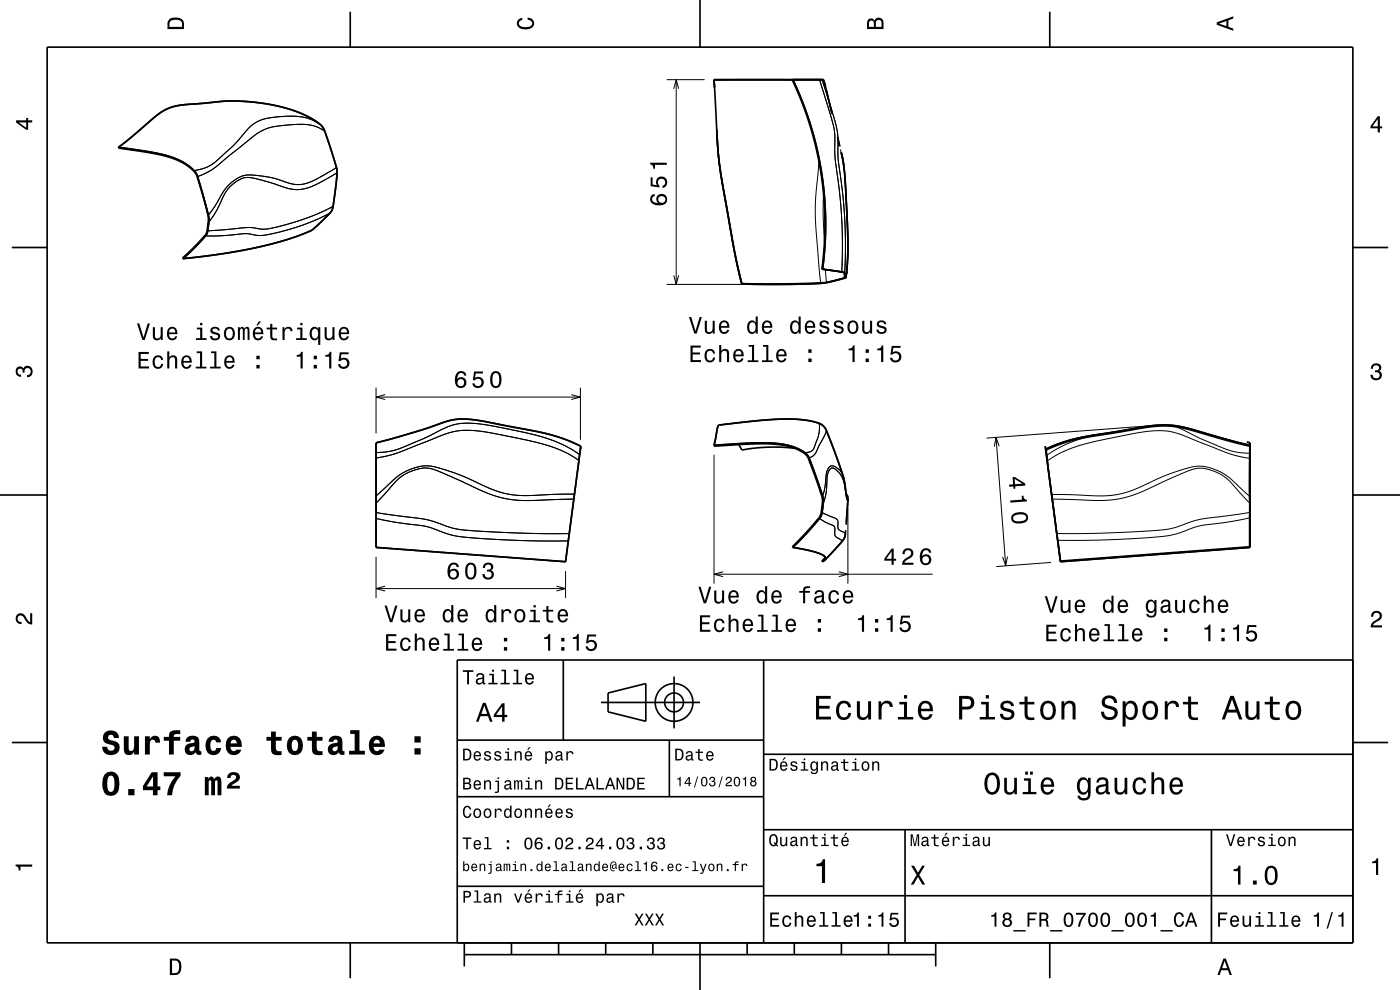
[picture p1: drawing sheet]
<svg xmlns="http://www.w3.org/2000/svg" width="297mm" height="210mm" viewBox="0 0 297 210" stroke-linecap="round" stroke-linejoin="round" font-family="sans-serif">
<g fill="none" stroke="#000" stroke-width=".21">
<path d="M141.4 16.9h8.1M142.9 18.8l.6-1.9 .5 1.9M143.5 16.9v43.4M173.9 16.9l2.3 7.7a18.9 18.9 0 0 1 .9 7.9l.3 2.7a106.5 106.5 0 0 1 1.2 22.5 116.7 116.7 0 0 0-1.5-24.5v-1.9a15.5 15.5 0 0 0-.9-6.7zM174.4 16.9l1.2 3.6a35.6 35.6 0 0 1 2.1 8.4l.1 1a26.4 26.4 0 0 0 .3 6.1 104 104 0 0 1 1.1 21.9 117 117 0 0 0-1.4-24.7l-.1-1.3a19.2 19.2 0 0 0-1.3-8.7zM174.6 16.9l.5 1.4M49 39.5a11.8 11.8 0 0 0-2.6 4.4l-.9 1.6-1.2 1.6a31.7 31.7 0 0 0 3.6-6.3 5.8 5.8 0 0 1 5.5-3.1l3.3 .8 4.6 1.5 1.7 .2a11.4 11.4 0 0 0 6.1-2.1l2.4-1.5-1.4 .9a15.3 15.3 0 0 1-6.6 2.7l-2.2-.2-4.3-1.4a15.4 15.4 0 0 0-4.8-.9 5.8 5.8 0 0 0-3.2 1.8zM67.9 26.4a11.5 11.5 0 0 0-8.4-1.7 9.6 9.6 0 0 0-6.1 1.9l-1.4 1.5a41.7 41.7 0 0 1-7.7 7.2l-3.2 1M68.9 27.8a9.6 9.6 0 0 0-7.1-1.3 13.1 13.1 0 0 0-7 1.7l-6.1 4.8a19.3 19.3 0 0 1-5.8 4.1l-1.1 .4M71.4 35.5l-2.7 1.7a9.8 9.8 0 0 1-5.9 1.9l-2.1-.4a20.1 20.1 0 0 0-9.1-1.4 9.5 9.5 0 0 0-5.4 5.4l-1.2 1.9-.9 1M173.7 34.2l-.1 1.9a66 66 0 0 0 0 18.3l.3 3.7 .3 2M178.3 31.7l.1 .6"/>
<path d="M179 35.4l.8 13a64.6 64.6 0 0 1-.2 9.5 84.4 84.4 0 0 0 0-13.9zM43.5 49.9l.1 .1M43.6 50a53.9 53.9 0 0 0 8.3-.4h1.1a9.5 9.5 0 0 0 5.9-.3 46.1 46.1 0 0 0 11.1-4.1 42 42 0 0 1-15.2 4.8l-.7-.1a9.7 9.7 0 0 0-5 0zM43.9 48.9l.2 .1M44.1 49l5-.4a16.9 16.9 0 0 1 6.9 0l3.2-.6a49.8 49.8 0 0 0 11.5-4.2 46.7 46.7 0 0 1-14.9 4.8l-.9-.1a13.4 13.4 0 0 0-5.8 .1zM142.9 58.4l.6 1.9 .5-1.9M174.7 41.3l-.1 4.4 .3 5.7M175.1 57.2l.2 2.7M178.4 57.7h.2M179.1 58.2l-.1 .8M179.3 58.7v.1l.2 .1M141.4 60.3h20.8"/>
<path d="M79.8 97.2a35 35 0 0 0 9.3-3l1.3-.5a23.7 23.7 0 0 1 7.6-2.4 29.5 29.5 0 0 1 7.6 .8l3.3 .7a37.6 37.6 0 0 1 11.8 3.5l2.1 1.4M79.8 96a14.8 14.8 0 0 0 6.7-1.6l4.5-1.9a17.3 17.3 0 0 1 6.7-2.7 24.6 24.6 0 0 1 7.5 .7l1 .2a66.7 66.7 0 0 1 10.9 2.7 23.7 23.7 0 0 1 5.9 3 30.6 30.6 0 0 0-12.9-4.9l-2.9-.6a35.1 35.1 0 0 0-8.7-1.1 12.8 12.8 0 0 0-6.2 2l-2.7 1.4a33.1 33.1 0 0 1-7 2.6zM79.8 82.2v9.7M79.8 84.2h43.3M81.7 83.7l-1.9 .5 1.9 .5M121.2 83.7l1.9 .5-1.9 .5M123.1 82.2v11.1M151.5 96.5v27.3M171.6 97.2h-.1M173.7 89.8a6.7 6.7 0 0 1-.8 4.5 1.86 1.86 0 0 1-2.2 1.7l-.1 .2M175.3 91.3l-.3 1-1.2 2.1a4 4 0 0 1-1.7 2.6l-.5 .2a3.3 3.3 0 0 0 2.1-2.6l1.3-2.3zM211.3 92.8l2.1 27.2"/>
<path d="M212 94.7l-.7-1.9-.4 1.9M230 92.9a25.4 25.4 0 0 0-7.9 3.7l-.1-.2M243.4 90.4l-34.1 2.5M249.4 90.5l8 3.7a19.3 19.3 0 0 0 5.1 1.7l2.6 .3 .1-.2M265.2 97.2a27.1 27.1 0 0 1-9-2.8l-1.5-.5a24.6 24.6 0 0 0-7.7-2.5 31.9 31.9 0 0 0-8.8 1l-6.9 1.5a25.1 25.1 0 0 0-9.1 3.9M79.8 108.7l4.2 .7a42.4 42.4 0 0 1 7.8 1.2h.2a23 23 0 0 0 10 2.1 253.4 253.4 0 0 0 18.8 .5 158.1 158.1 0 0 1-24.6-1.1l-1.4-.4a26.7 26.7 0 0 0-9.8-2.2zM79.8 110l4.7 .9 5.4 .7 2 .5a21.7 21.7 0 0 0 8.7 2 222.4 222.4 0 0 0 20 .6M79.8 118.1v8.8M121.7 105.9h-2a74.8 74.8 0 0 1-10.9 .1 29 29 0 0 1-10.2-3.6l-1.3-.6a30.8 30.8 0 0 0-6.2-2.4 9.5 9.5 0 0 0-8.1 3.7l-3.2 3.6M121.9 104.8l-4.5 .1a35.1 35.1 0 0 1-10.1-.2 34.9 34.9 0 0 1-8.1-3.3l-4.2-1.6a14.2 14.2 0 0 0-4.6-1 12.2 12.2 0 0 0-8.4 4.4l-2.2 2M173.7 109.8l1.2 .8 1.5 .7a.9 .9 0 0 1 .7 1.2v.3a1.24 1.24 0 0 0 1 1.5l.6 .5M174.2 108.7h.2"/>
<path d="M174.4 108.7l2.3 1a1.3 1.3 0 0 1 1.1 1.9 .9 .9 0 0 0 .7 1.1l.9 .5-.9-.5a1.12 1.12 0 0 1-.7-1.6 1.13 1.13 0 0 0-1.1-1.4zM178.8 100.9a2.8 2.8 0 0 0-2.6-2 3.2 3.2 0 0 0-1 2.9l-.3 2.3-.4 1.1-.2 .1M179.5 104.8l.2 .1M179.6 105.1h.1M179.9 106.1l-.2-.1-.2-.7a8.7 8.7 0 0 0-1.4-4.9l-.1-.2a1.56 1.56 0 0 0-1.7-.8 3.2 3.2 0 0 0-.9 2.8 11.7 11.7 0 0 1-.8 4.5M179.9 106.1h.1M179.9 107.9v15.9M213.7 118.1l-.3 1.9-.7-1.9M223 119.3l-11.6 .9M223.1 104.9l4.5 .1a36.2 36.2 0 0 0 9.8-.2 23.8 23.8 0 0 0 5.8-2.1 46.6 46.6 0 0 1 9.1-3.5 10 10 0 0 1 9.3 2.9l2.7 2.5 .9 .6M223.2 105.9h.1M223.2 105.9l4.5 .1a34.9 34.9 0 0 0 10.8-.4l3.5-1.2 10.6-4.7a6.5 6.5 0 0 1 5.6 .5 10.3 10.3 0 0 1 4.1 3.5l2.8 3"/>
<path d="M265.2 108.7l-3.9 .6a45.1 45.1 0 0 0-8.2 1.2l-.7 .3a21.7 21.7 0 0 1-9.4 1.9 247.8 247.8 0 0 1-18.8 .5M265.2 110l-.1-.2-4 .8-4.8 .7a20.4 20.4 0 0 0-6.3 1.8 26.6 26.6 0 0 1-6.8 1 219.3 219.3 0 0 1-18.8 .5v.1M79.8 124.9h40.2M81.7 124.3l-1.9 .6 1.9 .5M118 124.3l2 .6-2 .5M120 121.2v5.7M151.5 121.8h46.4M153.4 121.3l-1.9 .5 1.9 .5M177.9 121.3l2 .5-2 .5"/>
</g>
<g fill="none" stroke="#000" stroke-width=".35">
<path d="M10 10h277v190h-277zM74.3 2.5v7.5M148.5 0v10M151.5 16.9h23.2l1.8 7.3M151.5 16.9l.1 1.7M151.5 16.9h.1M151.5 16.9l.1 2.5a155.5 155.5 0 0 0 1.2 16.6l1.3 7.5a182.3 182.3 0 0 0 3.3 16.7M168.1 16.9h-16.6M168.2 16.9a71.3 71.3 0 0 1 6.3 40.2M168.2 16.9l-.1 .1a71.2 71.2 0 0 1 6.3 40.1M222.7 2.5v7.5M25.1 31.2l.1 .2a70.4 70.4 0 0 1 10.5 1.9 10 10 0 0 1 6 3.9l.4 1.1a43.2 43.2 0 0 1 2.1 8.4l-.4 2.7a24.9 24.9 0 0 1-5.1 5.3l.1 .2"/>
<path d="M25.1 31.2a64.8 64.8 0 0 1 10.7 1.9 12.2 12.2 0 0 1 5.4 3.1M25.1 31.2l5.1 .8a21.5 21.5 0 0 1 9.5 3l1.5 1.2M41.2 36.2l.7 1.3M41.9 37.5l2.3 8.1M49 21.4a35.9 35.9 0 0 1 17.4 3.9l1.6 1.2 .8 1.1 2.3 6.8 .4 2.2M49 21.4l-5.8 .5a25.7 25.7 0 0 0-7.1 .9 13.7 13.7 0 0 0-4.7 3.3l-6.3 5.1M49 21.4l-9.5 .8a11 11 0 0 0-7.7 3.5l-6.7 5.5M71.5 36.6l-.8 7.2M152.1 27.5a104.6 104.6 0 0 0 2.4 18.6l1.5 8.5 1.4 5.7a336.8 336.8 0 0 1-5.1-28zM178.1 30.9l-.4-1.8 .4 1.9M179 35.4l-.6-3.1a39.7 39.7 0 0 1 1.1 9.4 108.3 108.3 0 0 1 .3 14.2l-.3 2.9M2.5 52.5h7.5"/>
<path d="M44.2 45.6l.1 1.5M44.3 47.1v.4a4.1 4.1 0 0 1-1.6 3.6l-3.9 3.8M66.2 48.8a74.7 74.7 0 0 1-21.2 5.3l-6.2 .8M66.2 48.8a85.5 85.5 0 0 1-24.7 5.8l-2.7 .3M70.7 43.8a6.5 6.5 0 0 1-2.4 3.1l-2.1 1.9M174.4 57.1l4 .6a.82 .82 0 0 1 .9 .9l-.1 .3a23 23 0 0 1-9 1.2l-12.8 .1M174.4 57.1h.1M174.5 57.1l4.7 .8M175.5 59.9l-1.3 .2M179.2 57.9l.3 .9M179.2 57.9l.3 1M179.5 58.9l-4 1"/>
<path d="M179.5 58.8v.1M287 52.5h7.5M157.4 60.2v.1M174.2 60.1l-7.2 .2h-9.6M174.2 60.1l-6.7 .2h-10.1M79.8 93.9l11.2-3.2a18.2 18.2 0 0 1 7.1-1.8 51 51 0 0 1 10.1 1.6l3.2 .6a38.8 38.8 0 0 1 11.8 3.6l-3.2 24.5-40.2-3.1zM123.2 94.7l-.1 .6M151.5 94.5v.2l1.9-.2a83.2 83.2 0 0 1 10.4-.3 11 11 0 0 1 7.4 2.6l.2 .3a57.6 57.6 0 0 1 3.1 9.1l-.1 .9a4.7 4.7 0 0 1-1.8 4l-4.5 4.9 .1 .1M151.5 94.5l2.8-.2a65.4 65.4 0 0 1 10.4-.2h.3a12.1 12.1 0 0 1 5.7 1.9M151.5 94.5l7.5-.5a22.6 22.6 0 0 1 10.1 1.1l1.6 .9M152.6 90.1l-.4 .6-.7 3.8M152.6 90.1l2.8-.3a75.8 75.8 0 0 1 13.8-.9l2.3 .3 1.8 .4 1 .5 .7 .6 1.6 4 2.2 6.2"/>
<path d="M156.7 94.3l.7 1.2a36.9 36.9 0 0 1 11.2-.4M170.7 96l.6 .5 .3 .7M170.7 96l.6 .6 .3 .6M171.6 97.2l2.9 8M221.7 94.7l.1 .6M221.8 95.3l3.2 23.9M221.9 95.5l2.5 19.1M264.5 93.8l.7 .1v22.2M265.1 94.6v21.4M265.2 94.5l-.1 .2-6.2-1.7a65.2 65.2 0 0 0-9.7-2.5 29.9 29.9 0 0 0-10.2 .9l-2.1 .4a51.8 51.8 0 0 0-13.6 3l-1.4 .7-.1-.2M265.2 94.5l-5.9-1.5a66.4 66.4 0 0 0-10-2.7 24.6 24.6 0 0 0-8.2 .5l-3.4 .6a65.5 65.5 0 0 0-13 2.7l-2.9 1.2M265.2 94.5l-5.1-1.3a84 84 0 0 0-10.8-2.9 28.8 28.8 0 0 0-9.8 .8l-2.6 .5a56.5 56.5 0 0 0-12.5 2.6l-2.6 1.1"/>
<path d="M0 105h10M168.2 116.1a17.2 17.2 0 0 1 6.6 1.8l.3 .5-.2 .4M168.2 116.1a17.3 17.3 0 0 1 6.6 1.8 .66 .66 0 0 1 .3 .8 .66 .66 0 0 1-.6 .5M174.4 119l.1 .2M174.5 105.2l.1 1.5M174.6 106.7v.5a4.9 4.9 0 0 1-1.8 4l-4.6 4.9M174.9 118l.1 .5-.6 .5M174.9 118.8l-.4 .4M175 118.4l-.6 .6M178.8 100.9l.7 4.1M178.8 100.9l.8 4.1M179.4 112.5v.5a3.4 3.4 0 0 1-1.3 2.5l-3.2 3.3"/>
<path d="M179.6 105l.1 .1 .2 1M179.9 106.1l-.4 4.7M179.9 106.1l-.4 5.2M179.9 105.9h.1M265.1 116l-40.1 3v.2M265.1 116l.1 .1M265.2 116.1l-40.2 3.1M287 105h10M119.5 140v17M162 140v60M287 140h-190v60M2.5 157.5h7.5"/>
<path d="M97 157h65M127.5 149h21M129 147l8-2v8l-8-2zM142 157v12M143 143.5v11M287 157.5h7.5M97 169h65M162 176h125M162 160h125M192 176v24M257 176v24M97 188h65"/>
<path d="M162 190h125M74.3 200v7.5M98.5 202.5h100M98.5 200v5M108.5 200v2.5M118.5 200v2.5M128.5 200v2.5M138.5 200v2.5M148.5 200v10M158.5 200v2.5M168.5 200v2.5M178.5 200v2.5"/>
<path d="M188.5 200v2.5M198.5 200v5M222.7 200v7.5"/>
<circle cx="143" cy="149" r="2"/>
<circle cx="143" cy="149" r="4"/>
</g>
<g fill="#000">
<path d="M36 4a2.18 2.18 0 0 0-.5 2.2h3.5v-1.2a1.43 1.43 0 0 0-1.7-1.3zM36.3 4.4a2.15 2.15 0 0 1 2.2 .3l.1 1h-2.6v-1z" fill-rule="evenodd"/>
<path d="M109.9 4.2l.9-.4v.4a.7 .7 0 0 0-.7 .5 .7 .7 0 0 0 .3 .8 1.7 1.7 0 0 0 2.5-.5 .9 .9 0 0 0-1-.8v-.5a1.24 1.24 0 0 1 1.4 1.1 1.24 1.24 0 0 1-1 1.4 2.22 2.22 0 0 1-2.5-.7l-.2-.5z" fill-rule="evenodd"/>
<path d="M184.2 4.2l-.3 .7v1.3h3.5v-1.3a.98 .98 0 0 0-.7-1.1 .98 .98 0 0 0-1.2 .6 .84 .84 0 0 0-1.3-.2zM184.5 4.5a.54 .54 0 0 1 .6-.1 .54 .54 0 0 1 .3 .6v.7h-1zM185.9 4.4a.62 .62 0 0 1 .8-.1 .62 .62 0 0 1 .3 .6v.8h-1.2z" fill-rule="evenodd"/>
<path d="M258.1 4.7v.6l3.5 1.2v-.4l-1-.4v-1.4l1-.4v-.4zM258.6 5l1.6-.5v1z" fill-rule="evenodd"/>
<path d="M3.4 25.5v.5l2.1 1.5h.5v-1.5h.8v-.5h-.8v-.5h-.4v.5zM4 26h1.6v1.1z" fill-rule="evenodd"/>
<path d="M292.3 24.7l-1.6 2.1v.4h1.6v.9h.4v-.9h.5v-.4h-.5v-2.1zM292.3 25.2v1.6h-1.1z" fill-rule="evenodd"/>
<path d="M138.2 41.5a1.33 1.33 0 0 0-.1 1.4 1.33 1.33 0 0 0 1.3 .7 1.63 1.63 0 0 0 2.2-1.3 1.15 1.15 0 0 0-1.6-1.1 1.15 1.15 0 0 0-.4 1.9 1.02 1.02 0 0 1-1.3-.9 .58 .58 0 0 1 .6-.6v-.5zM139.7 42.3a.75 .75 0 0 1 1.5 0 .75 .75 0 0 1-1.5 0zM138 37.6v1.9l1.9 .3v-.4a.79 .79 0 0 1-.2-1.2 .79 .79 0 0 1 1.2 0 .79 .79 0 0 1-.1 1.1l-.3 .1v.5a1.21 1.21 0 0 0 1.1-1.5 1.21 1.21 0 0 0-1.7-.9 1.21 1.21 0 0 0-.5 1.8l-1-.1v-1.6zM137.9 34.5v.4a.77 .77 0 0 1 .7 .9h.4v-.8h2.4v-.5z" fill-rule="evenodd"/>
<path d="M29.4 74.7v3.5h2.2v-.5h-1.7v-1.2h1.5v-.4h-1.5v-1h1.7v-.4zM32.7 75.7a1.53 1.53 0 0 0 .8 2.6 1.06 1.06 0 0 0 1.1-1.1h-.4a.67 .67 0 0 1-.6 .7 .67 .67 0 0 1-.7-.6 1.11 1.11 0 0 1 .6-1.6 .59 .59 0 0 1 .7 .6h.4a1.09 1.09 0 0 0-.8-.9 1.09 1.09 0 0 0-1.1 .3zM35.5 74.5v3.7h.4v-1.6a.63 .63 0 0 1 .5-.9 .63 .63 0 0 1 .7 .8v1.7h.5v-1.8a.88 .88 0 0 0-.6-1 .88 .88 0 0 0-1.1 .4v-1.3zM38.7 75.7a1.54 1.54 0 0 0 .8 2.6 1.07 1.07 0 0 0 1.1-.9h-.4l-.2 .3-.4 .2a.76 .76 0 0 1-.7-1h1.8a1.16 1.16 0 0 0-.5-1.3 1.16 1.16 0 0 0-1.5 .1zM39.1 76a.66 .66 0 0 1 .8-.2 .66 .66 0 0 1 .3 .8h-1.3zM41.7 74.5v.4h.7v2.9h-.9v.4h2.3v-.4h-.9v-3.3zM44.8 74.5v.4h.7v2.9h-.9v.4h2.2v-.4h-.9v-3.3zM47.9 75.7a1.55 1.55 0 0 0 .8 2.6 1.07 1.07 0 0 0 1-.9h-.4l-.2 .3-.4 .2a.76 .76 0 0 1-.7-1h1.8a1.17 1.17 0 0 0-.5-1.3 1.17 1.17 0 0 0-1.4 .1zM48.2 76a.66 .66 0 0 1 .8-.2 .66 .66 0 0 1 .3 .8h-1.3zM54.4 77.4v.8h.7v-.8zM54.4 75.5v.7h.7v-.7z" fill-rule="evenodd"/>
<path d="M29.1 68.6l1.1 3.5h.5l1.1-3.5h-.5l-.8 3-1-3zM32.4 69.4v1.8a.89 .89 0 0 0 .6 1 .89 .89 0 0 0 1.1-.5v.4h.4v-2.7h-.4v1.6a.65 .65 0 0 1-.4 .7 .65 .65 0 0 1-.8-.3v-2zM35.7 69.7a1.54 1.54 0 0 0 .8 2.5 1.06 1.06 0 0 0 1.1-.9h-.4l-.3 .4-.3 .1a.76 .76 0 0 1-.7-.9h1.7a1.17 1.17 0 0 0-.4-1.4 1.17 1.17 0 0 0-1.5 .2zM36.1 69.9a.66 .66 0 0 1 .8-.1 .66 .66 0 0 1 .3 .7h-1.3zM41.8 69.5v.4h.7v1.8h-.9v.4h2.2v-.4h-.9v-2.2zM42.5 68.5v.5h.4v-.5zM44.9 69.5a.75 .75 0 0 0-.2 .9 .75 .75 0 0 0 .7 .5l.9 .3a.63 .63 0 0 1-.7 .7 .63 .63 0 0 1-.6-.6h-.4a1.1 1.1 0 0 0 1 .9 1.1 1.1 0 0 0 1.1-.9 .78 .78 0 0 0-.8-.8l-.7-.2a.53 .53 0 0 1 .4-.7 .53 .53 0 0 1 .6 .5h.4a1.03 1.03 0 0 0-.7-.8 1.03 1.03 0 0 0-1 .2zM47.8 69.7a1.52 1.52 0 0 0 .9 2.5 1.48 1.48 0 0 0 1.1-1.4 1.48 1.48 0 0 0-1.1-1.5l-.5 .1zM48.1 70a.67 .67 0 0 1 .7-.3 .67 .67 0 0 1 .5 .6 1.11 1.11 0 0 1-.6 1.5 1.17 1.17 0 0 1-.6-1.8zM50.5 69.4v2.7h.4v-2.1l.2-.3h.3l.1 .3v2.1h.4v-2.1l.4-.3 .2 .1v.4v1.9h.4v-1.9a.69 .69 0 0 0-.5-.9l-.5 .4-.2-.3-.3-.1-.5 .4v-.3zM54.9 68.2l-.5 .8h.3l.7-.8zM53.9 69.7a1.54 1.54 0 0 0 .8 2.5 1.05 1.05 0 0 0 1.1-.9h-.4l-.2 .4-.4 .1a.76 .76 0 0 1-.7-.9h1.8a1.16 1.16 0 0 0-.5-1.4 1.16 1.16 0 0 0-1.5 .2zM54.3 69.9a.66 .66 0 0 1 .8-.1 .66 .66 0 0 1 .3 .7h-1.3zM57.3 68.7v.8h-.7v.4h.7l.1 1.8a1.04 1.04 0 0 0 1.4 .5v-.4a.68 .68 0 0 1-1-.3v-1.6h1v-.4h-1v-.8zM59.9 69.4v2.7h.5v-1.5a.66 .66 0 0 1 .3-.8 .66 .66 0 0 1 .9 .2v.2h.5a.89 .89 0 0 0-.7-.9 .89 .89 0 0 0-1.1 .6v-.5zM63 69.5v.4h.7v1.8h-.9v.4h2.3v-.4h-.9v-2.2zM63.7 68.5v.5h.5v-.5zM66 69.7a1.57 1.57 0 0 0 .7 2.5l.5-.1 .3-.4v1.5h.4v-3.8h-.4v.4l-.2-.2a.87 .87 0 0 0-1.3 .1zM66.3 70a.62 .62 0 0 1 .7-.3 .62 .62 0 0 1 .4 .6 1.12 1.12 0 0 1-.6 1.5 1.19 1.19 0 0 1-.5-1.8zM68.9 69.4v1.8a.89 .89 0 0 0 .6 1 .89 .89 0 0 0 1-.5v.4h.5v-2.7h-.5v1.6a.65 .65 0 0 1-.4 .7 .65 .65 0 0 1-.8-.3v-2zM72.1 69.7a1.54 1.54 0 0 0 .8 2.5 1.06 1.06 0 0 0 1.1-.9h-.4l-.2 .4-.4 .1a.76 .76 0 0 1-.7-.9h1.8a1.17 1.17 0 0 0-.5-1.4 1.17 1.17 0 0 0-1.5 .2zM72.5 69.9a.66 .66 0 0 1 .8-.1 .66 .66 0 0 1 .3 .7h-1.3z" fill-rule="evenodd"/>
<path d="M62.9 75.3v.4h.9v2.5h.4v-3.6h-.3a.77 .77 0 0 1-1 .7zM66.5 77.4v.8h.7v-.8zM66.5 75.5v.7h.7v-.7zM69 75.3v.4h.8v2.5h.5v-3.6h-.4a.77 .77 0 0 1-.9 .7zM72.1 74.7l-.3 1.9h.4a.8 .8 0 0 1 1.2-.2 .8 .8 0 0 1 0 1.2 .8 .8 0 0 1-1.2-.4h-.5a1.21 1.21 0 0 0 1.5 1.1 1.21 1.21 0 0 0 .8-1.6 1.21 1.21 0 0 0-1.7-.6l.1-1h1.6v-.4z" fill-rule="evenodd"/>
<path d="M97 79l-.4 .8a1.75 1.75 0 0 0 1.2 2.5 1.15 1.15 0 0 0 1.1-1.5 1.15 1.15 0 0 0-1.9-.4 1.03 1.03 0 0 1 .8-1.3 .58 .58 0 0 1 .7 .6h.4a1.12 1.12 0 0 0-.7-1 1.12 1.12 0 0 0-1.2 .3zM97 81.2a.75 .75 0 0 1 1.5 0 .75 .75 0 0 1-1.5 0zM100.6 78.8l-.3 1.9h.4a.79 .79 0 0 1 1.2-.2 .79 .79 0 0 1 0 1.1 .79 .79 0 0 1-1.2 0v-.3h-.5a1.21 1.21 0 0 0 1.5 1.1 1.21 1.21 0 0 0 .8-1.7 1.21 1.21 0 0 0-1.7-.5l.1-1h1.6v-.4zM104.3 79.2a2.67 2.67 0 0 0 .4 3 1.14 1.14 0 0 0 1.6-.9 2.31 2.31 0 0 0-.6-2.5l-.5-.1-.5 .1zM104.9 79.2h.6a2.38 2.38 0 0 1 0 2.6h-.6a2.37 2.37 0 0 1 0-2.6z" fill-rule="evenodd"/>
<path d="M146.5 73.3v3.5h2.2v-.4h-1.8v-1.2h1.6v-.4h-1.6v-1.1h1.8v-.4zM149.8 74.4a1.53 1.53 0 0 0 .8 2.5 1.05 1.05 0 0 0 1.1-1.1h-.4a.67 .67 0 0 1-.7 .7 .67 .67 0 0 1-.7-.6 1.11 1.11 0 0 1 .7-1.5 .6 .6 0 0 1 .7 .6h.4a1.09 1.09 0 0 0-.8-1 1.09 1.09 0 0 0-1.1 .4zM152.6 73.2v3.6h.4v-1.6a.64 .64 0 0 1 .4-.7 .64 .64 0 0 1 .8 .3v2h.5v-1.8a.88 .88 0 0 0-.6-1 .88 .88 0 0 0-1.1 .5v-1.3zM155.8 74.4a1.54 1.54 0 0 0 .8 2.5 1.05 1.05 0 0 0 1.1-.9h-.4l-.2 .4-.4 .1a.76 .76 0 0 1-.7-.9h1.8a1.16 1.16 0 0 0-.5-1.4 1.16 1.16 0 0 0-1.5 .2zM156.2 74.6a.66 .66 0 0 1 .8-.1 .66 .66 0 0 1 .3 .7h-1.3zM158.8 73.2v.4h.7v2.8h-.9v.4h2.3v-.4h-.9v-3.2zM161.9 73.2v.4h.7v2.8h-1v.4h2.3v-.4h-.9v-3.2zM164.9 74.4a1.54 1.54 0 0 0 .8 2.5 1.06 1.06 0 0 0 1.1-.9h-.4l-.2 .4-.4 .1a.76 .76 0 0 1-.7-.9h1.8a1.16 1.16 0 0 0-.5-1.4 1.16 1.16 0 0 0-1.5 .2zM165.3 74.6a.66 .66 0 0 1 .8-.1 .66 .66 0 0 1 .3 .7h-1.3zM171.5 76.1v.7h.7v-.7zM171.5 74.1v.7h.7v-.7z" fill-rule="evenodd"/>
<path d="M146.2 67.3l1.1 3.5h.5l1.1-3.5h-.5l-.9 2.9-.9-2.9zM149.5 68v1.8a.89 .89 0 0 0 .6 1 .89 .89 0 0 0 1.1-.5v.5h.4v-2.8h-.4v1.6a.65 .65 0 0 1-.4 .8 .65 .65 0 0 1-.8-.3v-2.1zM152.8 68.3a1.54 1.54 0 0 0 .8 2.6 1.06 1.06 0 0 0 1.1-.9h-.5l-.2 .3-.3 .2a.76 .76 0 0 1-.7-1h1.7a1.16 1.16 0 0 0-.5-1.3 1.16 1.16 0 0 0-1.4 .1zM153.2 68.6a.66 .66 0 0 1 .7-.2 .66 .66 0 0 1 .4 .8h-1.3zM158.8 68.3a1.58 1.58 0 0 0 .7 2.6l.5-.2 .3-.4v.5h.5v-3.7h-.5v1.4a.89 .89 0 0 0-1.5-.2zM159.1 68.6a.62 .62 0 0 1 .7-.2 .62 .62 0 0 1 .5 .5 1.12 1.12 0 0 1-.7 1.6 1.19 1.19 0 0 1-.5-1.9zM161.9 68.3a1.54 1.54 0 0 0 .8 2.6 1.06 1.06 0 0 0 1.1-.9h-.4l-.3 .3-.3 .2a.76 .76 0 0 1-.7-1h1.7a1.16 1.16 0 0 0-.4-1.3 1.16 1.16 0 0 0-1.5 .1zM162.3 68.6a.66 .66 0 0 1 .8-.2 .66 .66 0 0 1 .3 .8h-1.3zM167.9 68.3a1.58 1.58 0 0 0 .7 2.6l.5-.2 .3-.4v.5h.5v-3.7h-.5v1.4a.89 .89 0 0 0-1.5-.2zM168.2 68.6a.62 .62 0 0 1 .7-.2 .62 .62 0 0 1 .5 .5 1.12 1.12 0 0 1-.7 1.6 1.19 1.19 0 0 1-.5-1.9zM171 68.3a1.54 1.54 0 0 0 .8 2.6 1.05 1.05 0 0 0 1.1-.9h-.4l-.3 .3-.3 .2a.76 .76 0 0 1-.7-1h1.7a1.16 1.16 0 0 0-.4-1.3 1.16 1.16 0 0 0-1.5 .1zM171.4 68.6a.66 .66 0 0 1 .8-.2 .66 .66 0 0 1 .3 .8h-1.3zM174.1 68.2a.76 .76 0 0 0-.2 .8 .76 .76 0 0 0 .7 .5l.9 .4a.63 .63 0 0 1-.6 .6 .63 .63 0 0 1-.7-.6h-.4a1.07 1.07 0 0 0 1.2 .9 1.07 1.07 0 0 0 .9-1.2l-.4-.3-1.1-.3a.54 .54 0 0 1 .4-.7 .54 .54 0 0 1 .6 .5h.5a1.03 1.03 0 0 0-.7-.9 1.03 1.03 0 0 0-1.1 .3zM177.1 68.2a.76 .76 0 0 0-.2 .8 .76 .76 0 0 0 .7 .5l.9 .4a.63 .63 0 0 1-.6 .6 .63 .63 0 0 1-.6-.6h-.5a1.07 1.07 0 0 0 1.2 .9 1.07 1.07 0 0 0 .9-1.2l-.4-.3-1.1-.3a.53 .53 0 0 1 .5-.7 .53 .53 0 0 1 .6 .5h.4a1.03 1.03 0 0 0-.7-.9 1.03 1.03 0 0 0-1.1 .3zM180.1 68.3a1.53 1.53 0 0 0 .8 2.6 1.48 1.48 0 0 0 1.2-1.5 1.48 1.48 0 0 0-1.2-1.4l-.5 .1zM180.4 68.6a.67 .67 0 0 1 .7-.2 .67 .67 0 0 1 .5 .5 1.11 1.11 0 0 1-.7 1.6 1.17 1.17 0 0 1-.5-1.9zM182.9 68v1.8a.89 .89 0 0 0 .6 1 .89 .89 0 0 0 1.1-.5v.5h.4v-2.8h-.4v1.6a.64 .64 0 0 1-.4 .8 .64 .64 0 0 1-.8-.3v-2.1zM186.3 68.2a.76 .76 0 0 0-.3 .8 .76 .76 0 0 0 .8 .5l.8 .4a.63 .63 0 0 1-.6 .6 .63 .63 0 0 1-.6-.6h-.5a1.07 1.07 0 0 0 1.2 .9 1.07 1.07 0 0 0 .9-1.2l-.4-.3-1.1-.3a.53 .53 0 0 1 .5-.7 .53 .53 0 0 1 .6 .5h.4a1.03 1.03 0 0 0-.7-.9 1.03 1.03 0 0 0-1 .3z" fill-rule="evenodd"/>
<path d="M180 74v.3h.8v2.5h.5v-3.5h-.3a.77 .77 0 0 1-1 .7zM183.6 76.1v.7h.7v-.7zM183.6 74.1v.7h.7v-.7zM186.1 74v.3h.8v2.5h.5v-3.5h-.4a.77 .77 0 0 1-.9 .7zM189.2 73.4l-.3 1.8h.4a.79 .79 0 0 1 1.2-.2 .79 .79 0 0 1 0 1.2 .79 .79 0 0 1-1.2-.1v-.2h-.5a1.21 1.21 0 0 0 1.5 1 1.21 1.21 0 0 0 .8-1.6 1.21 1.21 0 0 0-1.7-.6l.1-.9h1.5v-.4z" fill-rule="evenodd"/>
<path d="M291.1 77.4a1.08 1.08 0 0 1 1.4-.2 1.08 1.08 0 0 1 .4 1.2l-.3 .3a1.06 1.06 0 0 1 .5 1.3 1.06 1.06 0 0 1-1.2 .7 1.1 1.1 0 0 1-1.2-1.2h.5a.71 .71 0 0 0 1 .8 .71 .71 0 0 0 .1-1.3h-.6v-.4a.61 .61 0 0 0 .8-.3 .61 .61 0 0 0-.2-.8 .61 .61 0 0 0-.9 .2l-.1 .5h-.5z" fill-rule="evenodd"/>
<path d="M3.6 78a.86 .86 0 0 1 1.4 .2 1.06 1.06 0 0 1 1.2-.6 1.06 1.06 0 0 1 .7 1.2 1.1 1.1 0 0 1-1.2 1.2v-.4a.71 .71 0 0 0 .8-1 .71 .71 0 0 0-1.3-.1v.6h-.4a.61 .61 0 0 0-.3-.8 .61 .61 0 0 0-.8 .2 .61 .61 0 0 0 .2 .8l.6 .2v.4a1.15 1.15 0 0 1-1.2-.6 1.15 1.15 0 0 1 .3-1.3z" fill-rule="evenodd"/>
<path d="M189.1 116.4l-1.5 2.1v.4h1.5v.9h.5v-.9h.5v-.4h-.5v-2.1zM189.1 117v1.5h-1.1zM191.8 116.6l-.3 .9h.4a.7 .7 0 0 1 .5-.8 .7 .7 0 0 1 .9 .5 .7 .7 0 0 1-.5 .9 1.8 1.8 0 0 0-1.4 1.7h2.4v-.4h-1.9a2.23 2.23 0 0 1 1.5-1.2 1.13 1.13 0 0 0 .1-1.7 1.13 1.13 0 0 0-1.7 .1zM195.7 116.6l-.5 .8a1.75 1.75 0 0 0 1.2 2.5 1.15 1.15 0 0 0 1.1-1.6 1.15 1.15 0 0 0-1.9-.3 1.02 1.02 0 0 1 .8-1.3 .59 .59 0 0 1 .7 .5h.4a1.12 1.12 0 0 0-.7-.9 1.12 1.12 0 0 0-1.1 .3zM195.6 118.8a.75 .75 0 0 1 1.5 0 .75 .75 0 0 1-1.5 0z" fill-rule="evenodd"/>
<path d="M214.8 101.2l.1 1.5-.8 .1v.5l.9-.1v.5h.4v-.5l2.1-.2v-.5l-2.2-1.3zM215.2 101.6l1.7 1-1.6 .1zM214.3 106.2l.1 .4 3.5-.2-.1-.4a.77 .77 0 0 1-.7-.9l-.4 .1 .1 .8zM214.9 109.1a1.13 1.13 0 0 0-.3 1.2 1.13 1.13 0 0 0 1 .7 2.3 2.3 0 0 0 2.4-.8 1.14 1.14 0 0 0-1-1.5l-1.6 .1zM215.2 109.4a2.71 2.71 0 0 1 2.4 0v.7a2.38 2.38 0 0 1-2.6 .2v-.7z" fill-rule="evenodd"/>
<path d="M3.6 130.4a1.22 1.22 0 0 1 2 .7l.4 .6 .4 .3v-1.9h.4v2.4a1.8 1.8 0 0 1-1.7-1.4 .71 .71 0 0 0-.9-.5 .71 .71 0 0 0-.5 .8 .71 .71 0 0 0 .9 .5v.5a1.18 1.18 0 0 1-1.2-.7 1.18 1.18 0 0 1 .2-1.3z" fill-rule="evenodd"/>
<path d="M81.9 134.5v3.5h2.2v-.4h-1.7v-1.2h1.5v-.4h-1.5v-1.1h1.7v-.4zM85.2 135.6a1.53 1.53 0 0 0 .8 2.5 1.06 1.06 0 0 0 1.1-1h-.4a.67 .67 0 0 1-.6 .6 .67 .67 0 0 1-.7-.6 1.11 1.11 0 0 1 .6-1.5 .6 .6 0 0 1 .7 .6h.4a1.09 1.09 0 0 0-.7-1 1.09 1.09 0 0 0-1.2 .4zM88 134.4v3.6h.4v-1.5a.64 .64 0 0 1 .4-.8 .64 .64 0 0 1 .8 .3l.1 2h.4v-1.8a.88 .88 0 0 0-.6-.9 .88 .88 0 0 0-1.1 .4v-1.3zM91.3 135.6a1.54 1.54 0 0 0 .8 2.5 1.05 1.05 0 0 0 1-.9h-.4l-.2 .4-.4 .1a.76 .76 0 0 1-.7-.9h1.8a1.16 1.16 0 0 0-.5-1.4 1.16 1.16 0 0 0-1.4 .2zM91.6 135.8a.66 .66 0 0 1 .8-.1 .66 .66 0 0 1 .3 .7h-1.3zM94.3 134.4v.4h.6v2.8h-.9v.4h2.3v-.4h-.9v-3.2zM97.3 134.4v.4h.7v2.8h-.9v.4h2.2v-.4h-.9v-3.2zM100.4 135.6a1.54 1.54 0 0 0 .8 2.5 1.06 1.06 0 0 0 1.1-.9h-.5l-.2 .4-.4 .1a.76 .76 0 0 1-.7-.9h1.8a1.16 1.16 0 0 0-.5-1.4 1.16 1.16 0 0 0-1.4 .2zM100.7 135.8a.66 .66 0 0 1 .8-.1 .66 .66 0 0 1 .3 .7h-1.3zM106.9 137.3v.7h.7v-.7zM106.9 135.3v.8h.7v-.8z" fill-rule="evenodd"/>
<path d="M81.6 128.5l1.1 3.5h.5l1.1-3.5h-.5l-.8 2.9-.9-2.9zM84.9 129.3v1.7a.89 .89 0 0 0 .7 1 .89 .89 0 0 0 1-.4v.4h.4v-2.7h-.4v1.5a.65 .65 0 0 1-.4 .8 .65 .65 0 0 1-.8-.3v-2zM88.2 129.6a1.54 1.54 0 0 0 .8 2.5 1.06 1.06 0 0 0 1.1-.9h-.4l-.2 .4-.4 .1a.76 .76 0 0 1-.7-1h1.8a1.16 1.16 0 0 0-.5-1.3 1.16 1.16 0 0 0-1.5 .2zM88.6 129.8a.66 .66 0 0 1 .8-.2 .66 .66 0 0 1 .3 .8h-1.3zM94.2 129.6a1.58 1.58 0 0 0 .8 2.5l.4-.2 .3-.3v.4h.5v-3.6h-.5v1.3a.89 .89 0 0 0-1.5-.1zM94.5 129.8a.62 .62 0 0 1 .7-.2 .62 .62 0 0 1 .5 .6 1.12 1.12 0 0 1-.7 1.5 1.19 1.19 0 0 1-.5-1.9zM97.3 129.6a1.54 1.54 0 0 0 .8 2.5 1.06 1.06 0 0 0 1.1-.9h-.4l-.2 .4-.4 .1a.76 .76 0 0 1-.7-1h1.8a1.16 1.16 0 0 0-.5-1.3 1.16 1.16 0 0 0-1.5 .2zM97.7 129.8a.66 .66 0 0 1 .8-.2 .66 .66 0 0 1 .3 .8h-1.3zM103.3 129.6a1.58 1.58 0 0 0 .8 2.5l.4-.2 .3-.3v.4h.5v-3.6h-.5v1.3a.89 .89 0 0 0-1.5-.1zM103.6 129.8a.62 .62 0 0 1 .7-.2 .62 .62 0 0 1 .5 .6 1.12 1.12 0 0 1-.7 1.5 1.19 1.19 0 0 1-.5-1.9zM106.4 129.3v2.7h.4v-1.6a.66 .66 0 0 1 .4-.8 .66 .66 0 0 1 .8 .3v.2h.5a.89 .89 0 0 0-.7-.9 .89 .89 0 0 0-1 .5v-.4zM109.4 129.6a1.53 1.53 0 0 0 .9 2.5 1.48 1.48 0 0 0 1.2-1.5 1.48 1.48 0 0 0-1.2-1.4l-.5 .1zM109.8 129.8a.67 .67 0 0 1 .7-.2 .67 .67 0 0 1 .5 .6 1.11 1.11 0 0 1-.7 1.5 1.17 1.17 0 0 1-.5-1.9zM112.5 129.4v.3h.7v1.9h-.9v.4h2.3v-.4h-1v-2.2zM113.2 128.4v.5h.5v-.5zM115.9 128.6v.8h-.8v.3h.8v1.8a1.05 1.05 0 0 0 1.5 .5v-.3a.68 .68 0 0 1-1-.4v-1.6h1v-.3h-1v-.8zM118.6 129.6a1.54 1.54 0 0 0 .8 2.5 1.06 1.06 0 0 0 1.1-.9h-.5l-.2 .4-.4 .1a.76 .76 0 0 1-.7-1h1.8a1.16 1.16 0 0 0-.5-1.3 1.16 1.16 0 0 0-1.4 .2zM118.9 129.8a.66 .66 0 0 1 .8-.2 .66 .66 0 0 1 .4 .8h-1.4z" fill-rule="evenodd"/>
<path d="M95.5 119.6l-.5 .9a1.75 1.75 0 0 0 1.2 2.5 1.15 1.15 0 0 0 1.1-1.6 1.15 1.15 0 0 0-1.9-.4 1.02 1.02 0 0 1 .9-1.3 .59 .59 0 0 1 .6 .6h.5a1.11 1.11 0 0 0-.8-.9 1.11 1.11 0 0 0-1.1 .2zM95.4 121.8a.75 .75 0 0 1 1.5 0 .75 .75 0 0 1-1.5 0zM99 119.8a2.68 2.68 0 0 0 .4 3 1.14 1.14 0 0 0 1.6-.9 2.31 2.31 0 0 0-.6-2.5l-.5-.1-.5 .1zM99.5 119.8h.7a2.38 2.38 0 0 1 0 2.7h-.7a2.38 2.38 0 0 1 0-2.7zM102.7 119.6l-.3 .9h.5a.62 .62 0 0 1 .3-.8 .62 .62 0 0 1 .8 .3 .62 .62 0 0 1-.2 .8h-.5v.4a.72 .72 0 0 1 .9 .5 .72 .72 0 0 1-.4 .9 .72 .72 0 0 1-.9-.5l-.1-.3h-.5a1.18 1.18 0 0 0 1.6 1.1 1.18 1.18 0 0 0 .6-1.8l-.3-.1a.9 .9 0 0 0 .4-1.1 .9 .9 0 0 0-1.1-.6z" fill-rule="evenodd"/>
<path d="M115.5 135.2v.3h.8v2.5h.4v-3.5h-.3a.77 .77 0 0 1-.9 .7zM119 137.3v.7h.7v-.7zM119 135.3v.8h.7v-.8zM121.5 135.2v.3h.8v2.5h.5v-3.5h-.3a.77 .77 0 0 1-1 .7zM124.6 134.6l-.3 1.9h.4a.79 .79 0 0 1 1.2-.2 .79 .79 0 0 1 0 1.1 .79 .79 0 0 1-1.1 0l-.1-.3h-.5a1.21 1.21 0 0 0 1.5 1.1 1.21 1.21 0 0 0 .8-1.7 1.21 1.21 0 0 0-1.7-.5l.1-1h1.6v-.4z" fill-rule="evenodd"/>
<path d="M148.5 130.5v3.5h2.2v-.4h-1.8v-1.2h1.6v-.4h-1.6v-1.1h1.8v-.4zM151.8 131.6a1.53 1.53 0 0 0 .8 2.5 1.05 1.05 0 0 0 1.1-1h-.4a.67 .67 0 0 1-.7 .6 .67 .67 0 0 1-.7-.6 1.12 1.12 0 0 1 .7-1.5 .6 .6 0 0 1 .7 .6h.4a1.09 1.09 0 0 0-.8-1 1.09 1.09 0 0 0-1.1 .4zM154.6 130.4v3.6h.4v-1.5a.63 .63 0 0 1 .4-.8 .63 .63 0 0 1 .8 .3v2h.5v-1.8a.88 .88 0 0 0-.6-.9 .88 .88 0 0 0-1.1 .4v-1.3zM157.8 131.6a1.54 1.54 0 0 0 .8 2.5 1.06 1.06 0 0 0 1.1-.9h-.4l-.2 .4-.4 .1a.76 .76 0 0 1-.7-.9h1.8a1.16 1.16 0 0 0-.5-1.4 1.16 1.16 0 0 0-1.5 .2zM158.2 131.8a.66 .66 0 0 1 .8-.1 .66 .66 0 0 1 .3 .7h-1.3zM160.8 130.4v.4h.7v2.8h-.9v.4h2.3v-.4h-.9v-3.2zM163.9 130.4v.4h.7v2.8h-1v.4h2.3v-.4h-.9v-3.2zM166.9 131.6a1.54 1.54 0 0 0 .8 2.5 1.06 1.06 0 0 0 1.1-.9h-.4l-.2 .4-.4 .1a.76 .76 0 0 1-.7-.9h1.8a1.17 1.17 0 0 0-.5-1.4 1.17 1.17 0 0 0-1.5 .2zM167.3 131.8a.66 .66 0 0 1 .8-.1 .66 .66 0 0 1 .3 .7h-1.3zM173.5 133.3v.7h.7v-.7zM173.5 131.3v.8h.7v-.8z" fill-rule="evenodd"/>
<path d="M148.2 124.5l1.1 3.5h.5l1.1-3.5h-.5l-.9 2.9-.9-2.9zM151.5 125.3v1.7a.89 .89 0 0 0 .6 1 .89 .89 0 0 0 1.1-.4v.4h.4v-2.7h-.4v1.5a.65 .65 0 0 1-.4 .8 .65 .65 0 0 1-.8-.3v-2zM154.8 125.6a1.54 1.54 0 0 0 .8 2.5 1.06 1.06 0 0 0 1.1-.9h-.5l-.2 .4-.3 .1a.76 .76 0 0 1-.7-1h1.7a1.17 1.17 0 0 0-.5-1.3 1.17 1.17 0 0 0-1.4 .2zM155.2 125.8a.66 .66 0 0 1 .7-.2 .66 .66 0 0 1 .4 .8h-1.3zM160.8 125.6a1.58 1.58 0 0 0 .7 2.5l.5-.2 .3-.3v.4h.5v-3.6h-.5v1.3a.89 .89 0 0 0-1.5-.1zM161.1 125.8a.62 .62 0 0 1 .7-.2 .62 .62 0 0 1 .5 .6 1.12 1.12 0 0 1-.7 1.5 1.19 1.19 0 0 1-.5-1.9zM163.9 125.6a1.54 1.54 0 0 0 .8 2.5 1.05 1.05 0 0 0 1.1-.9h-.4l-.3 .4-.3 .1a.76 .76 0 0 1-.7-1h1.7a1.16 1.16 0 0 0-.4-1.3 1.16 1.16 0 0 0-1.5 .2zM164.3 125.8a.66 .66 0 0 1 .8-.2 .66 .66 0 0 1 .3 .8h-1.3zM169.6 125.4v.3h.8v2.3h.4v-2.3h1v-.3h-1v-.4l.4-.2h.6v-.4a1.03 1.03 0 0 0-1.4 .7v.3zM173.1 125.4l-.3 .7h.4a.55 .55 0 0 1 .7-.6 .55 .55 0 0 1 .4 .8h-.2a1 1 0 0 0-1.1 .3 1 1 0 0 0-.2 1 .94 .94 0 0 0 1.6 0l.1 .3 .6 .1v-.4h-.3v-.2v-1.4a1.02 1.02 0 0 0-.7-.8 1.02 1.02 0 0 0-1 .2zM173.2 126.9l1.1-.3a.77 .77 0 0 1-.2 .9 .77 .77 0 0 1-.8 .1l-.2-.4zM176.1 125.6a1.53 1.53 0 0 0 .8 2.5 1.05 1.05 0 0 0 1.1-1.1h-.4a.67 .67 0 0 1-.7 .7 .67 .67 0 0 1-.7-.6 1.12 1.12 0 0 1 .7-1.5 .59 .59 0 0 1 .6 .6h.5a1.09 1.09 0 0 0-.8-1 1.09 1.09 0 0 0-1.1 .4zM179.1 125.6a1.54 1.54 0 0 0 .8 2.5 1.06 1.06 0 0 0 1.1-.9h-.5l-.2 .4-.4 .1a.76 .76 0 0 1-.7-1h1.8a1.16 1.16 0 0 0-.5-1.3 1.16 1.16 0 0 0-1.4 .2zM179.4 125.8a.66 .66 0 0 1 .8-.2 .66 .66 0 0 1 .4 .8h-1.4z" fill-rule="evenodd"/>
<path d="M182 131.2v.3h.8v2.5h.5v-3.5h-.3a.77 .77 0 0 1-1 .7zM185.6 133.3v.7h.7v-.7zM185.6 131.3v.8h.7v-.8zM188.1 131.2v.3h.8v2.5h.5v-3.5h-.4a.77 .77 0 0 1-.9 .7zM191.2 130.6l-.3 1.9h.4a.79 .79 0 0 1 1.2-.2 .79 .79 0 0 1 0 1.1 .79 .79 0 0 1-1.2 0v-.3h-.5a1.21 1.21 0 0 0 1.5 1.1 1.21 1.21 0 0 0 .8-1.7 1.21 1.21 0 0 0-1.7-.5l.1-1h1.5v-.4z" fill-rule="evenodd"/>
<path d="M222 132.5v3.5h2.2v-.4h-1.8v-1.2h1.6v-.4h-1.6v-1.1h1.7v-.4zM225.2 133.6a1.53 1.53 0 0 0 .9 2.5 1.05 1.05 0 0 0 1.1-1h-.4a.67 .67 0 0 1-.7 .6 .67 .67 0 0 1-.7-.6 1.11 1.11 0 0 1 .7-1.5 .6 .6 0 0 1 .6 .6h.5a1.09 1.09 0 0 0-.8-1 1.09 1.09 0 0 0-1.2 .4zM228 132.4v3.6h.5v-1.5a.64 .64 0 0 1 .4-.8 .64 .64 0 0 1 .8 .3v2h.5v-1.8a.88 .88 0 0 0-.6-.9 .88 .88 0 0 0-1.1 .4v-1.3zM231.3 133.6a1.54 1.54 0 0 0 .8 2.5 1.05 1.05 0 0 0 1.1-.9h-.4l-.3 .4-.3 .1a.76 .76 0 0 1-.7-.9h1.7a1.16 1.16 0 0 0-.4-1.4 1.16 1.16 0 0 0-1.5 .2zM231.7 133.8a.66 .66 0 0 1 .8-.1 .66 .66 0 0 1 .3 .7h-1.3zM234.3 132.4v.4h.7v2.8h-.9v.4h2.3v-.4h-.9v-3.2zM237.3 132.4v.4h.7v2.8h-.9v.4h2.3v-.4h-.9v-3.2zM240.4 133.6a1.54 1.54 0 0 0 .8 2.5 1.06 1.06 0 0 0 1.1-.9h-.4l-.2 .4-.4 .1a.76 .76 0 0 1-.7-.9h1.8a1.16 1.16 0 0 0-.5-1.4 1.16 1.16 0 0 0-1.5 .2zM240.8 133.8a.66 .66 0 0 1 .8-.1 .66 .66 0 0 1 .3 .7h-1.3zM247 135.3v.7h.7v-.7zM247 133.3v.8h.7v-.8z" fill-rule="evenodd"/>
<path d="M221.6 126.5l1.2 3.5h.5l1.1-3.5h-.5l-.9 2.9-.9-2.9zM225 127.3v1.7a.89 .89 0 0 0 .6 1 .89 .89 0 0 0 1.1-.4v.4h.4v-2.7h-.4v1.5a.65 .65 0 0 1-.4 .8 .65 .65 0 0 1-.8-.3l-.1-2zM228.3 127.6a1.54 1.54 0 0 0 .8 2.5 1.06 1.06 0 0 0 1.1-.9h-.5l-.2 .4-.4 .1a.76 .76 0 0 1-.7-1h1.8a1.17 1.17 0 0 0-.5-1.3 1.17 1.17 0 0 0-1.4 .2zM228.6 127.8a.66 .66 0 0 1 .8-.2 .66 .66 0 0 1 .4 .8h-1.4zM234.2 127.6a1.58 1.58 0 0 0 .8 2.5l.5-.2 .3-.3v.4h.4v-3.6h-.4v1.3a.89 .89 0 0 0-1.6-.1zM234.6 127.8a.62 .62 0 0 1 .7-.2 .62 .62 0 0 1 .4 .6 1.12 1.12 0 0 1-.6 1.5 1.19 1.19 0 0 1-.5-1.9zM237.4 127.6a1.54 1.54 0 0 0 .8 2.5 1.06 1.06 0 0 0 1.1-.9h-.5l-.2 .4-.4 .1a.76 .76 0 0 1-.7-1h1.8a1.16 1.16 0 0 0-.5-1.3 1.16 1.16 0 0 0-1.4 .2zM237.7 127.8a.66 .66 0 0 1 .8-.2 .66 .66 0 0 1 .4 .8h-1.4zM243.4 127.6a1.57 1.57 0 0 0 .7 2.5l.5-.2 .3-.3a.73 .73 0 0 1-.3 1 .73 .73 0 0 1-1-.4h-.4a1.1 1.1 0 0 0 1.2 .9 1.1 1.1 0 0 0 .9-1.2v-2.6h-.4v.4l-.3-.4a.89 .89 0 0 0-1.2 .3zM243.7 127.8a.63 .63 0 0 1 .7-.2 .63 .63 0 0 1 .5 .6 1.11 1.11 0 0 1-.7 1.5 1.19 1.19 0 0 1-.5-1.9zM246.6 127.4l-.3 .7h.4a.55 .55 0 0 1 .7-.6 .55 .55 0 0 1 .3 .8h-.2a1 1 0 0 0-1 .3 1 1 0 0 0-.3 1 .94 .94 0 0 0 1.7 0l.1 .3 .5 .1v-.4h-.2v-1.6a1.02 1.02 0 0 0-1.7-.6zM246.7 128.9l1.1-.3a.77 .77 0 0 1-.2 .9 .77 .77 0 0 1-.9 .1zM249.3 127.3v1.7a.89 .89 0 0 0 .6 1 .89 .89 0 0 0 1.1-.4v.4h.4v-2.7h-.5v1.5a.65 .65 0 0 1-.3 .8 .65 .65 0 0 1-.8-.3l-.1-2zM252.6 127.6a1.52 1.52 0 0 0 .8 2.5 1.05 1.05 0 0 0 1.1-1.1h-.4a.67 .67 0 0 1-.6 .7 .67 .67 0 0 1-.7-.6 1.11 1.11 0 0 1 .6-1.5 .6 .6 0 0 1 .7 .6h.4a1.09 1.09 0 0 0-.8-1 1.09 1.09 0 0 0-1.1 .4zM255.4 126.4v3.6h.4v-1.6a.63 .63 0 0 1 .4-.8 .63 .63 0 0 1 .8 .4v2h.5v-1.8a.88 .88 0 0 0-.6-1 .88 .88 0 0 0-1.1 .5v-1.3zM258.6 127.6a1.54 1.54 0 0 0 .8 2.5 1.06 1.06 0 0 0 1.1-.9h-.4l-.2 .4-.4 .1a.76 .76 0 0 1-.7-1h1.8a1.17 1.17 0 0 0-.5-1.3 1.17 1.17 0 0 0-1.5 .2zM259 127.8a.66 .66 0 0 1 .8-.2 .66 .66 0 0 1 .3 .8h-1.3z" fill-rule="evenodd"/>
<path d="M255.5 133.2v.3h.8v2.5h.5v-3.5h-.4a.77 .77 0 0 1-.9 .7zM259.1 135.3v.7h.7v-.7zM259.1 133.3v.8h.7v-.8zM261.6 133.2v.3h.8v2.5h.5v-3.5h-.4a.77 .77 0 0 1-.9 .7zM264.7 132.6l-.3 1.9h.4a.79 .79 0 0 1 1.1-.2 .79 .79 0 0 1 .1 1.1 .79 .79 0 0 1-1.2 0l-.1-.3h-.4a1.21 1.21 0 0 0 1.5 1.1 1.21 1.21 0 0 0 .8-1.7 1.21 1.21 0 0 0-1.7-.5l.1-1h1.5v-.4z" fill-rule="evenodd"/>
<path d="M291.2 129.9a1.18 1.18 0 0 1 1.9 .3 1.18 1.18 0 0 1-1 1.7l-.5 .3-.3 .5h1.9v.4h-2.4a1.8 1.8 0 0 1 1.4-1.8 .71 .71 0 0 0 .5-.8 .71 .71 0 0 0-.9-.5 .71 .71 0 0 0-.5 .8h-.4z" fill-rule="evenodd"/>
<path d="M22.3 155.4a1.43 1.43 0 0 0-.5 1.5 1.43 1.43 0 0 0 1.3 1 .92 .92 0 0 1 1.2 1 .83 .83 0 0 1-1 .3 .83 .83 0 0 1-.6-.8h-1a1.88 1.88 0 0 0 1.8 1.8 1.88 1.88 0 0 0 1.9-1.7 1.44 1.44 0 0 0-1.5-1.4 .83 .83 0 0 1-1-.7l.2-.4a.69 .69 0 0 1 .9 0l.2 .5h1.1a1.77 1.77 0 0 0-1.2-1.5 1.77 1.77 0 0 0-1.8 .4zM26.3 156.2v3l.1 .6a1.18 1.18 0 0 0 2-.3v.6h1.1v-3.9h-1.1v2.4l-.3 .6-.3 .1-.4-.3-.1-2.8zM30.7 156.2v3.9h1.1v-2.5l.3-.6 .3-.1 .4 .1 .1 .5h1.1a1.14 1.14 0 0 0-.8-1.4 1.14 1.14 0 0 0-1.4 .7v-.6zM34.7 156.3v.8h1.1v3h1.1v-3h1.3v-.8h-1.3a.44 .44 0 0 1 .4-.6h.9v-.8a2.23 2.23 0 0 0-2.3 .6l-.1 .8zM39.8 156.4l-.3 .4-.1 .6h1l.1-.4 .3-.2 .4 .2 .1 .2-.1 .3-.4 .1a1.3 1.3 0 0 0-1.5 .8 1.3 1.3 0 0 0 .6 1.6 1.3 1.3 0 0 0 1.7-.4 .74 .74 0 0 0 1.1 .5v-.8h-.4a4.3 4.3 0 0 0-.4-2.9 1.99 1.99 0 0 0-2.1 0zM40.3 158.6l1-.4a.85 .85 0 0 1-.7 1.2l-.3-.1zM44 156.6a2.16 2.16 0 0 0 1.2 3.6 1.54 1.54 0 0 0 1.7-1.5h-1l-.2 .4-.4 .2a1.44 1.44 0 0 1-.3-2.3l.3-.1 .4 .2 .2 .4h1a1.62 1.62 0 0 0-1.1-1.4 1.62 1.62 0 0 0-1.8 .5zM48.3 156.6a2.17 2.17 0 0 0 1.3 3.6 1.57 1.57 0 0 0 1.6-1.2h-1.1a.63 .63 0 0 1-.6 .3 .63 .63 0 0 1-.5-.5l-.1-.4h2.4a1.79 1.79 0 0 0-.8-2.1 1.79 1.79 0 0 0-2.2 .3zM49.1 157.1a.66 .66 0 0 1 .8-.1 .66 .66 0 0 1 .3 .7h-1.3zM57.5 155.2v1.1h-1v.8h1l.1 2.4 .2 .4 .4 .2 1.5 .1v-.9l-.4 .1a.69 .69 0 0 1-.8-.9v-1.4h1.2v-.8h-1.2v-1.1zM61.3 156.6a2.54 2.54 0 0 0 .5 3.5 1.75 1.75 0 0 0 2.5-2 1.74 1.74 0 0 0-.9-1.9 1.74 1.74 0 0 0-2.1 .4zM62.3 157l.3-.1a1.45 1.45 0 0 1 .2 2.4h-.2a1.45 1.45 0 0 1-.3-2.3zM66.2 155.2v1.1h-1v.8h1v2.4l.3 .4 .4 .2 1.5 .1v-.9l-.5 .1a.69 .69 0 0 1-.7-.9v-1.4h1.2v-.8h-1.2v-1.1zM70.1 156.4l-.3 .4-.1 .6h1l.1-.4 .4-.2 .3 .2 .1 .2v.3l-.4 .1a1.3 1.3 0 0 0-1.6 .8 1.3 1.3 0 0 0 .6 1.6 1.3 1.3 0 0 0 1.7-.4 .74 .74 0 0 0 1.2 .5v-.8h-.4a4.3 4.3 0 0 0-.4-2.9 1.99 1.99 0 0 0-2.2 0zM70.6 158.6l1-.4a.85 .85 0 0 1-.7 1.2l-.3-.1zM74.3 154.9v.8h.9v3.6h-1.1v.8h3.3v-.8h-1.1v-4.4zM78.7 156.6a2.17 2.17 0 0 0 1.2 3.6 1.57 1.57 0 0 0 1.7-1.2h-1.1a.63 .63 0 0 1-.7 .3 .63 .63 0 0 1-.5-.5l-.1-.4h2.5a1.79 1.79 0 0 0-.8-2.1 1.79 1.79 0 0 0-2.2 .3zM79.5 157.1a.66 .66 0 0 1 .8-.1 .66 .66 0 0 1 .3 .7h-1.3zM87.9 158.7v1.4h1.3v-1.4zM87.9 156.2v1.3h1.3v-1.3z" fill-rule="evenodd"/>
<path d="M98.2 158.8v2.5h.9a1.37 1.37 0 0 0 .7-2.2 1.56 1.56 0 0 0-1.6-.3zM98.6 159.1a.98 .98 0 0 1 1.1 .7 .98 .98 0 0 1-.6 1.2h-.5zM100.7 159.6a1.04 1.04 0 0 0-.2 1.2 1.04 1.04 0 0 0 1 .5l.5-.5h-.3l-.4 .3a.54 .54 0 0 1-.5-.7h1.3a.83 .83 0 0 0-.4-.9 .83 .83 0 0 0-1 .1zM100.9 159.7l.2-.1a.47 .47 0 0 1 .5 .1 .47 .47 0 0 1 .1 .5h-.9zM102.9 159.5l-.2 .1a.69 .69 0 0 0 .9 .9l.2 .1a.43 .43 0 0 1-.4 .5 .43 .43 0 0 1-.4-.4h-.3a.74 .74 0 0 0 .9 .7 .74 .74 0 0 0 .5-1l-1-.4a.38 .38 0 0 1 .3-.5 .38 .38 0 0 1 .4 .4h.3a.78 .78 0 0 0-1.2-.4zM105.1 159.5l-.2 .1a.69 .69 0 0 0 .9 .9l.2 .1a.43 .43 0 0 1-.4 .5 .43 .43 0 0 1-.5-.4h-.3a.74 .74 0 0 0 .9 .7 .74 .74 0 0 0 .5-1l-.9-.4a.38 .38 0 0 1 .3-.5 .38 .38 0 0 1 .4 .4h.3a.77 .77 0 0 0-1.2-.4zM107.2 159.4v.3h.5v1.3h-.7v.3h1.6v-.3h-.6v-1.6zM107.7 158.7v.4h.3v-.4zM109.2 159.4v1.9h.3v-1.1a.45 .45 0 0 1 .4-.6 .45 .45 0 0 1 .5 .5v1.2h.3v-1.3a.63 .63 0 0 0-.5-.7 .63 .63 0 0 0-.7 .4v-.3zM112.2 158.5l-.4 .6h.3l.5-.6zM111.5 159.6a1.04 1.04 0 0 0-.2 1.2 1.04 1.04 0 0 0 1.1 .5l.5-.5h-.3l-.5 .3a.54 .54 0 0 1-.5-.7h1.3a.83 .83 0 0 0-.4-.9 .83 .83 0 0 0-1 .1zM111.8 159.7l.1-.1a.48 .48 0 0 1 .5 .1 .48 .48 0 0 1 .2 .5h-1zM115.7 159.4v2.7h.3v-1.1a.66 .66 0 0 0 .7 .4 .66 .66 0 0 0 .5-.6 .91 .91 0 0 0 0-1.1 .91 .91 0 0 0-1-.3l-.2 .3v-.3zM116.1 159.8a.45 .45 0 0 1 .5-.2 .45 .45 0 0 1 .3 .4 .65 .65 0 0 1 .1 .8 .65 .65 0 0 1-.7 .2 .98 .98 0 0 1-.2-1.2zM118.1 159.5l-.2 .4h.3a.39 .39 0 0 1 .4-.3 .39 .39 0 0 1 .3 .5h-.1a.65 .65 0 0 0-1 .4 .65 .65 0 0 0 .6 .9l.6-.3 .1 .2h.4v-.2l-.2-.1v-1.1a.72 .72 0 0 0-.5-.6 .72 .72 0 0 0-.7 .2zM118.2 160.6l.8-.3a.55 .55 0 0 1-.2 .7 .55 .55 0 0 1-.6 0zM120.1 159.4v1.9h.4v-1.1a.47 .47 0 0 1 .2-.6 .47 .47 0 0 1 .6 .2v.2h.4a.64 .64 0 0 0-.5-.7 .64 .64 0 0 0-.8 .4v-.3z" fill-rule="evenodd"/>
<path d="M98.2 142.2v.3h.9v2.7h.4v-2.7h.9v-.3zM101.3 143l-.3 .5h.4a.47 .47 0 0 1 .5-.4 .47 .47 0 0 1 .4 .6l-.2 .1a.84 .84 0 0 0-1 .2 .84 .84 0 0 0 0 1.1 .9 .9 0 0 0 1.3-.2l.1 .2 .5 .1v-.3l-.3-.1v-1.3a.87 .87 0 0 0-1.4-.5zM101.4 144.3l.9-.3a.66 .66 0 0 1-.1 .7 .66 .66 0 0 1-.8 .1zM103.8 142.9v.3h.6v1.6h-.8v.4h2v-.4h-.8v-1.9zM104.4 142.1v.4h.4v-.4zM106.4 142.1v.3h.6v2.4h-.8v.4h1.9v-.4h-.7v-2.7zM109 142.1v.3h.6v2.4h-.8v.4h1.9v-.4h-.7v-2.7zM111.6 143.1a1.32 1.32 0 0 0 .7 2.1 .9 .9 0 0 0 .9-.7h-.3l-.2 .3-.4 .1a.65 .65 0 0 1-.6-.8h1.6a1 1 0 0 0-.4-1.2 1 1 0 0 0-1.3 .2zM111.9 143.3a.57 .57 0 0 1 .7-.1 .57 .57 0 0 1 .3 .6h-1.2z" fill-rule="evenodd"/>
<path d="M102.4 149.1l-1.4 4h.5l.4-1.2h1.6l.4 1.2h.6l-1.5-4zM102.7 149.7l.7 1.7h-1.3zM106.5 149.2l-1.7 2.4v.5h1.7v1h.5v-1h.6v-.5h-.6v-2.4zM106.5 149.9v1.7h-1.3z" fill-rule="evenodd"/>
<path d="M143.2 158.8v2.5h.9a1.37 1.37 0 0 0 .7-2.2 1.56 1.56 0 0 0-1.6-.3zM143.6 159.1a.98 .98 0 0 1 1.1 .7 .98 .98 0 0 1-.6 1.2h-.5zM145.7 159.5l-.2 .4h.3a.39 .39 0 0 1 .5-.3 .39 .39 0 0 1 .3 .5h-.2a.65 .65 0 0 0-.9 .4 .65 .65 0 0 0 .5 .9l.7-.3v.2h.4v-.2l-.1-.1-.1-1.1a.73 .73 0 0 0-.4-.6 .73 .73 0 0 0-.8 .2zM145.8 160.6l.8-.3a.55 .55 0 0 1-.1 .7 .55 .55 0 0 1-.7 0zM148.1 158.9v.5h-.5v.3h.5v1.3a.75 .75 0 0 0 1 .4v-.3a.48 .48 0 0 1-.7-.3v-1.1h.7v-.3h-.7v-.5zM150 159.6a1.04 1.04 0 0 0-.2 1.2 1.04 1.04 0 0 0 1.1 .5l.5-.5h-.4l-.4 .3a.54 .54 0 0 1-.5-.7h1.3a.83 .83 0 0 0-.4-.9 .83 .83 0 0 0-1 .1zM150.3 159.7l.1-.1a.48 .48 0 0 1 .5 .1 .48 .48 0 0 1 .2 .5h-1z" fill-rule="evenodd"/>
<path d="M173.1 147.6v5h3.2v-.6h-2.5v-1.7h2.2v-.6h-2.2v-1.5h2.4v-.6zM177.8 149.2a2.59 2.59 0 0 0 .5 3.4 1.58 1.58 0 0 0 2.3-1.4h-.6a.95 .95 0 0 1-.9 1 .95 .95 0 0 1-1-.9 1.59 1.59 0 0 1 .9-2.1 .85 .85 0 0 1 .9 .8h.7a1.56 1.56 0 0 0-1.1-1.3 1.56 1.56 0 0 0-1.7 .5zM181.8 148.8v2.5a1.27 1.27 0 0 0 .9 1.4 1.27 1.27 0 0 0 1.5-.7v.6h.6v-3.8h-.6v2.2a.92 .92 0 0 1-.6 1.1 .92 .92 0 0 1-1.2-.4v-2.9zM186.4 148.8v3.8h.6v-2.2a.95 .95 0 0 1 .5-1.1 .95 .95 0 0 1 1.2 .3l.1 .4h.6a1.28 1.28 0 0 0-1-1.4 1.28 1.28 0 0 0-1.4 .8v-.6zM190.8 148.9v.5h1v2.7h-1.3v.5h3.2v-.5h-1.3v-3.2zM191.8 147.4v.8h.6v-.8zM195.1 149.2a2.62 2.62 0 0 0 .5 3.4 1.57 1.57 0 0 0 2.2-1.1h-.6l-.3 .5-.5 .2a1.08 1.08 0 0 1-1-1.3h2.5a1.66 1.66 0 0 0-.7-2 1.66 1.66 0 0 0-2.1 .3zM195.6 149.5a.94 .94 0 0 1 1.2-.2 .94 .94 0 0 1 .5 1h-1.9zM203.5 147.6v5h.6v-2.1h.8a1.47 1.47 0 0 0 1.8-1.2 1.47 1.47 0 0 0-1.5-1.7zM204.1 148.2a1.6 1.6 0 0 1 1.8 .5 .86 .86 0 0 1 0 .9 .86 .86 0 0 1-.9 .3h-.9zM208.1 148.9v.5h1v2.7h-1.3v.5h3.3v-.5h-1.3v-3.2zM209.1 147.4v.8h.7v-.8zM212.6 148.9a1.08 1.08 0 0 0-.3 1.2 1.08 1.08 0 0 0 1 .7l1.1 .4a.57 .57 0 0 1 .2 .6 .57 .57 0 0 1-.5 .4 .96 .96 0 0 1-1.4-.8h-.6a1.6 1.6 0 0 0 1.3 1.4 1.6 1.6 0 0 0 1.7-.8 1.13 1.13 0 0 0-1-1.6l-1.1-.3-.2-.4a.87 .87 0 0 1 .9-.5 .87 .87 0 0 1 .8 .6h.6a1.4 1.4 0 0 0-2.1-1.1zM217.4 147.8v1.1h-1.1v.5h1.1v2.6l.2 .4 .4 .3h1.4v-.5a.97 .97 0 0 1-1.4-.5v-2.3h1.4v-.5h-1.4v-1.1zM221.1 149.2a2.56 2.56 0 0 0 .5 3.4 1.72 1.72 0 0 0 1.8-.2 1.72 1.72 0 0 0 .6-1.7 1.7 1.7 0 0 0-.9-1.9 1.7 1.7 0 0 0-2 .4zM221.6 149.6a.96 .96 0 0 1 1-.4 .96 .96 0 0 1 .7 .8 1.59 1.59 0 0 1-1 2.2 1.19 1.19 0 0 1-1-1.5zM225.2 148.8v3.8h.6v-2.2a.97 .97 0 0 1 .5-1.1 .97 .97 0 0 1 1.1 .2l.1 .7v2.4h.7v-2.5a1.27 1.27 0 0 0-.9-1.4 1.27 1.27 0 0 0-1.5 .6v-.5zM234.1 147.9a1.38 1.38 0 0 0-.3 1.5 1.38 1.38 0 0 0 1.3 .9 1.25 1.25 0 0 1 1.4 .9 1.15 1.15 0 0 1-1.3 .9 1.15 1.15 0 0 1-1-1.1h-.7a1.8 1.8 0 0 0 1.7 1.8 1.8 1.8 0 0 0 1.9-1.6 1.46 1.46 0 0 0-1.5-1.4l-.6-.2a.83 .83 0 0 1-.5-1.1 .83 .83 0 0 1 1.2-.3l.5 .5 .1 .4h.7a1.67 1.67 0 0 0-1-1.6 1.67 1.67 0 0 0-1.9 .4zM238.2 148.8v5.3h.6v-2.1a1.32 1.32 0 0 0 1.4 .7 1.32 1.32 0 0 0 1.1-1.1 2.43 2.43 0 0 0-.8-2.8 1.21 1.21 0 0 0-1.7 .5v-.5zM239.1 149.6a.9 .9 0 0 1 .9-.4 .9 .9 0 0 1 .7 .8 1.61 1.61 0 0 1-.9 2.2 1.18 1.18 0 0 1-1-1.5zM242.8 149.2a2.56 2.56 0 0 0 .5 3.4 1.72 1.72 0 0 0 1.8-.2 1.72 1.72 0 0 0 .6-1.7 1.7 1.7 0 0 0-.9-1.9 1.7 1.7 0 0 0-2 .4zM243.3 149.6a.96 .96 0 0 1 1-.4 .96 .96 0 0 1 .7 .8 1.59 1.59 0 0 1-1 2.2 1.19 1.19 0 0 1-1-1.5zM247.1 148.8v3.8h.6v-2.2a.95 .95 0 0 1 .5-1.1 .95 .95 0 0 1 1.2 .3l.1 .4h.6a1.28 1.28 0 0 0-1-1.4 1.28 1.28 0 0 0-1.4 .8v-.6zM252 147.8v1.1h-1v.5h1l.1 2.6 .2 .4 .4 .3h1.4v-.5a.97 .97 0 0 1-1.4-.5v-2.3h1.4v-.5h-1.4v-1.1zM261 147.6l-1.8 5h.6l.6-1.4h2l.5 1.4h.7l-1.9-5zM261.4 148.3l.7 2.2h-1.5zM264.2 148.8v2.5a1.27 1.27 0 0 0 .9 1.4 1.27 1.27 0 0 0 1.5-.7v.6h.6v-3.8h-.6v2.2a.92 .92 0 0 1-.6 1.1 .92 .92 0 0 1-1.1-.4l-.1-2.9zM269.4 147.8v1.1h-1.1v.5h1.1v2.6l.2 .4 .4 .3 .7 .1 .8-.1v-.5a.97 .97 0 0 1-1.4-.5l-.1-2.3h1.5v-.5h-1.5v-1.1zM273.1 149.2a2.56 2.56 0 0 0 .6 3.4 1.72 1.72 0 0 0 1.8-.2 1.72 1.72 0 0 0 .6-1.7 1.7 1.7 0 0 0-.9-1.9 1.7 1.7 0 0 0-2.1 .4zM273.6 149.6a.96 .96 0 0 1 1-.4 .96 .96 0 0 1 .7 .8 1.59 1.59 0 0 1-.9 2.2 1.19 1.19 0 0 1-1.1-1.5z" fill-rule="evenodd"/>
<path d="M22.2 164.3a3.9 3.9 0 0 0 .2 4.2 1.73 1.73 0 0 0 2.8-1.1 3.2 3.2 0 0 0-.9-3.6 1.83 1.83 0 0 0-2.1 .5zM23.2 164.6l.3-.1 .4 .1a3.4 3.4 0 0 1 0 3.3h-.7a3.5 3.5 0 0 1 0-3.3zM27.2 167.4v1.3h1.3v-1.3zM32.2 163.8l-1.9 2.9v.9h2.1v1.1h1v-1.1h.6v-.8h-.6v-3zM32.5 164.7v2.1h-1.4zM34.7 163.8v.9h2.5a6.8 6.8 0 0 0-1.7 4h1a6.5 6.5 0 0 1 1.8-4.1v-.8zM43.5 164.8v3.9h.8v-2.8v-.3l.3-.1 .2 .3v2.9h.8v-2.8l.1-.3 .2-.1 .3 .3v2.9h.8v-2.7l-.2-1-.2-.2-.4-.1-.4 .1-.4 .5-.2-.5-.4-.1-.4 .1-.2 .4v-.4zM48.5 164.1l-.2 .4-.1 .5h.7a.58 .58 0 0 1 .6-.7l.5 .2 .1 .4-.3 .5a2.51 2.51 0 0 0-1.7 1.9h2.8v-.6h-1.8l.9-.7a1.16 1.16 0 0 0 .9-1.3 1.16 1.16 0 0 0-1.4-.9z" fill-rule="evenodd"/>
<path d="M98.3 165v2.5h.9a.7 .7 0 0 0 .8-.6 .7 .7 0 0 0-.5-.8 .61 .61 0 0 0 .3-.7 .61 .61 0 0 0-.7-.4zM98.6 165.3h.5a.38 .38 0 0 1 .4 .4 .38 .38 0 0 1-.4 .3h-.5zM98.6 166.3h.5a.44 .44 0 0 1 .5 .4 .44 .44 0 0 1-.4 .5h-.6zM100.7 165.7a1.04 1.04 0 0 0-.2 1.2 1.04 1.04 0 0 0 1 .6l.5-.6h-.3l-.4 .4a.54 .54 0 0 1-.5-.7h1.3a.83 .83 0 0 0-.4-1 .83 .83 0 0 0-1 .1zM100.9 165.9l.2-.1a.47 .47 0 0 1 .5 .1 .47 .47 0 0 1 .1 .4h-.9zM102.7 165.5v2h.3v-1.1a.45 .45 0 0 1 .4-.7 .45 .45 0 0 1 .5 .6v1.2h.3v-1.3a.63 .63 0 0 0-.5-.7 .63 .63 0 0 0-.7 .3v-.3zM105.1 165.6v.3h.5v1.7l-.2 .3h-.4v.3a.62 .62 0 0 0 .9-.6v-2zM105.6 164.9v.3h.3v-.3zM107.2 165.6l-.2 .5h.3a.39 .39 0 0 1 .5-.4 .39 .39 0 0 1 .3 .6h-.2a.65 .65 0 0 0-.9 .4 .65 .65 0 0 0 .5 .8l.7-.3v.2l.4 .1v-.3h-.1l-.1-1.1a.73 .73 0 0 0-.4-.6 .73 .73 0 0 0-.8 .1zM107.3 166.7l.8-.2a.55 .55 0 0 1-.1 .6 .55 .55 0 0 1-.7 .1zM109.1 165.5v2h.2v-1.3l.2-.4h.2l.1 .2v1.5h.3v-1.5l.2-.3 .2 .4v1.4h.3v-1.4a.5 .5 0 0 0-.4-.6l-.4 .2-.3-.2-.4 .2v-.2zM111.5 165.6v.3h.5v1.3h-.6v.3h1.6v-.3h-.7v-1.6zM112 164.9v.3h.3v-.3zM113.5 165.5v2h.3v-1.1a.45 .45 0 0 1 .3-.6 .45 .45 0 0 1 .6 .2v1.5h.3v-1.3a.63 .63 0 0 0-.4-.7 .63 .63 0 0 0-.8 .3v-.3zM117.8 165v2.5h.8a1.37 1.37 0 0 0 .7-2.2 1.55 1.55 0 0 0-1.5-.3zM118.1 165.3a.98 .98 0 0 1 1.1 .7 .98 .98 0 0 1-.6 1.2h-.5zM120 165v2.5h1.6v-.3h-1.3v-.9h1.2v-.3h-1.2v-.7h1.3v-.3zM122.2 165v2.5h1.6v-.3h-1.3v-2.2zM124.9 165l-.9 2.5h.3l.3-.8h1l.3 .8h.3l-.9-2.5zM125.1 165.3l.4 1.1h-.8zM126.5 165v2.5h1.7v-.3h-1.3v-2.2zM129.3 165l-.9 2.5h.3l.2-.8h1l.3 .8h.3l-.9-2.5zM129.4 165.3l.4 1.1h-.7zM130.8 165v2.5h.3v-2.1l.9 2.1h.4v-2.5h-.3v2l-.9-2zM132.9 165v2.5h.9a1.37 1.37 0 0 0 .7-2.2 1.55 1.55 0 0 0-1.6-.3zM133.3 165.3a.98 .98 0 0 1 1.1 .7 .98 .98 0 0 1-.6 1.2h-.5zM135.2 165v2.5h1.6v-.3h-1.3v-.9h1.1v-.3h-1.1v-.7h1.3v-.3z" fill-rule="evenodd"/>
<path d="M98.4 171.2a1.45 1.45 0 0 0 .7 2.3 .94 .94 0 0 0 .9-1h-.3a.59 .59 0 0 1-.8 .7 1.31 1.31 0 0 1 .2-2l.3 .1 .2 .4h.4a.85 .85 0 0 0-.6-.8 .85 .85 0 0 0-1 .3zM100.6 171.7a1.04 1.04 0 0 0-.1 1.3 1.04 1.04 0 0 0 1.1 .5 1.04 1.04 0 0 0 .5-1.3 1.04 1.04 0 0 0-1.2-.7zM100.9 171.9a.48 .48 0 0 1 .5-.1 .48 .48 0 0 1 .3 .4 .66 .66 0 0 1 0 .7 .66 .66 0 0 1-.7 .3 .98 .98 0 0 1-.1-1.3zM102.8 171.7a1.04 1.04 0 0 0-.2 1.3 1.04 1.04 0 0 0 1.2 .5 1.04 1.04 0 0 0 .5-1.3 1.04 1.04 0 0 0-1.2-.7zM103 171.9a.48 .48 0 0 1 .5-.1 .48 .48 0 0 1 .4 .4 .66 .66 0 0 1 0 .7 .66 .66 0 0 1-.7 .3 .97 .97 0 0 1-.2-1.3zM105 171.5v2h.3v-1.1a.47 .47 0 0 1 .2-.6 .47 .47 0 0 1 .6 .2l.1 .1h.3a.64 .64 0 0 0-.5-.6 .64 .64 0 0 0-.7 .4v-.4zM107.1 171.7a1.06 1.06 0 0 0-.2 1.2 1.06 1.06 0 0 0 .9 .6l.4-.3v.3h.3v-2.6h-.3v.9a.63 .63 0 0 0-1.1-.1zM107.4 171.9a.44 .44 0 0 1 .4-.1 .44 .44 0 0 1 .4 .4 .65 .65 0 0 1 0 .7 .65 .65 0 0 1-.7 .3l-.2-.4zM109.3 171.7a1.04 1.04 0 0 0-.1 1.3 1.04 1.04 0 0 0 1.1 .5 1.04 1.04 0 0 0 .5-1.3 1.04 1.04 0 0 0-1.2-.7zM109.5 171.9a.48 .48 0 0 1 .6-.1 .48 .48 0 0 1 .3 .4 .66 .66 0 0 1 0 .7 .66 .66 0 0 1-.7 .3 .98 .98 0 0 1-.2-1.3zM111.4 171.5v2h.3v-1.1a.45 .45 0 0 1 .3-.7 .45 .45 0 0 1 .5 .6v1.2h.4v-1.3a.63 .63 0 0 0-.5-.7 .63 .63 0 0 0-.7 .3v-.3zM113.5 171.5v2h.3v-1.1a.45 .45 0 0 1 .3-.6 .45 .45 0 0 1 .6 .2v1.5h.3v-1.3a.63 .63 0 0 0-.4-.7 .63 .63 0 0 0-.8 .3v-.3zM116.5 170.7l-.3 .6h.2l.5-.6zM115.9 171.7a1.04 1.04 0 0 0-.2 1.2 1.04 1.04 0 0 0 1 .6l.5-.6h-.3l-.4 .4a.54 .54 0 0 1-.5-.7h1.2a.83 .83 0 0 0-.3-1 .83 .83 0 0 0-1 .1zM116.1 171.9l.2-.1a.47 .47 0 0 1 .4 .1 .47 .47 0 0 1 .2 .4h-.9zM118 171.7a1.04 1.04 0 0 0-.2 1.2 1.04 1.04 0 0 0 1.1 .6l.5-.6h-.3l-.5 .4a.53 .53 0 0 1-.5-.7h1.3a.83 .83 0 0 0-.3-1 .83 .83 0 0 0-1.1 .1zM118.3 171.9l.1-.1a.47 .47 0 0 1 .5 .1 .47 .47 0 0 1 .2 .4h-1zM120.2 171.6l-.1 .2a.69 .69 0 0 0 .8 .9l.3 .1a.43 .43 0 0 1-.4 .5 .43 .43 0 0 1-.5-.4h-.3a.74 .74 0 0 0 .9 .7 .74 .74 0 0 0 .5-1.1l-1-.3a.38 .38 0 0 1 .3-.5 .38 .38 0 0 1 .5 .3h.3a.77 .77 0 0 0-1.3-.4z" fill-rule="evenodd"/>
<path d="M143.7 165.1v.3h.4v1.4h.3v-2zM146.1 164.8l-.9 1.2v.3h.9v.5h.2v-.5h.3v-.3h-.3v-1.2zM146.1 165.2v.8h-.6zM147.9 164.7l-.7 2.3h.2l.7-2.3zM148.9 165a1.15 1.15 0 0 0 .5 1.8 1.16 1.16 0 0 0 .5-1.8 .63 .63 0 0 0-1 0zM149.2 165.1l.2-.1a.98 .98 0 0 1 0 1.6l-.2-.1-.2-.3v-.7zM150.6 164.9l-.1 .5h.2a.35 .35 0 0 1 .2-.4 .35 .35 0 0 1 .5 .1 .35 .35 0 0 1-.2 .5h-.2v.2a.42 .42 0 0 1 .5 .4 .42 .42 0 0 1-.4 .5 .42 .42 0 0 1-.4-.6h-.3a.66 .66 0 0 0 .9 .7 .66 .66 0 0 0 .2-1.1 .58 .58 0 0 0 0-.9 .58 .58 0 0 0-.9 .1zM153.1 164.7l-.7 2.3h.2l.7-2.3zM154.1 164.9l-.2 .6h.3a.4 .4 0 0 1 .3-.5 .4 .4 0 0 1 .5 .3 .4 .4 0 0 1-.3 .5l-.2 .1a.93 .93 0 0 0-.6 .9h1.4v-.3h-1.1l.5-.4a.67 .67 0 0 0 .5-1 .67 .67 0 0 0-1.1-.2zM155.8 165a1.15 1.15 0 0 0 .5 1.8 1.16 1.16 0 0 0 .5-1.8 .63 .63 0 0 0-1 0zM156.1 165.1l.2-.1a.98 .98 0 0 1 0 1.6l-.2-.1-.2-.3v-.7zM157.6 165.1v.3h.4v1.4h.3v-2zM159.4 164.9l-.2 .5 .2 .3a.62 .62 0 0 0-.1 .9 .62 .62 0 0 0 1 0 .62 .62 0 0 0-.1-.9 .57 .57 0 0 0 0-.9 .57 .57 0 0 0-.8 .1zM159.4 166.2a.41 .41 0 0 1 .8 0 .41 .41 0 0 1-.8 0zM159.5 165.3a.34 .34 0 0 1 .6 0 .34 .34 0 0 1-.6 0z" fill-rule="evenodd"/>
<path d="M163.2 161v2.5h.9a1.37 1.37 0 0 0 .7-2.2 1.58 1.58 0 0 0-1.6-.3zM163.6 161.3a.98 .98 0 0 1 1.1 .7 .98 .98 0 0 1-.6 1.2h-.5zM166.4 160.7l-.4 .6h.2l.5-.6zM165.7 161.7a1.04 1.04 0 0 0-.2 1.2 1.04 1.04 0 0 0 1 .6l.5-.6h-.3l-.4 .4a.54 .54 0 0 1-.5-.7h1.3a.83 .83 0 0 0-.4-1 .83 .83 0 0 0-1 .1zM165.9 161.9l.2-.1a.48 .48 0 0 1 .5 .1 .48 .48 0 0 1 .1 .4h-.9zM167.9 161.6l-.2 .2a.68 .68 0 0 0 .9 .9l.2 .1a.43 .43 0 0 1-.4 .5 .43 .43 0 0 1-.4-.4h-.3a.74 .74 0 0 0 .9 .7 .74 .74 0 0 0 .5-1.1l-1-.3a.38 .38 0 0 1 .3-.5 .38 .38 0 0 1 .4 .4l.3-.1a.78 .78 0 0 0-1.2-.4zM170 161.6v.3h.5v1.3h-.7v.3h1.7v-.3h-.7v-1.6zM170.5 160.9v.3h.3v-.3zM172.1 161.7a1.06 1.06 0 0 0-.2 1.2 1.06 1.06 0 0 0 .9 .6l.4-.3a.52 .52 0 0 1-.2 .7 .52 .52 0 0 1-.7-.3h-.3a.78 .78 0 0 0 .9 .6 .78 .78 0 0 0 .6-.8v-1.9h-.3v.4l-.2-.3a.64 .64 0 0 0-.9 .1zM172.4 161.9a.45 .45 0 0 1 .4-.1 .45 .45 0 0 1 .4 .4 .65 .65 0 0 1 0 .7 .65 .65 0 0 1-.7 .3l-.2-.4zM174.2 161.5v2h.3v-1.1a.45 .45 0 0 1 .3-.6 .45 .45 0 0 1 .5 .2l.1 1.5h.3v-1.3a.63 .63 0 0 0-.5-.7 .63 .63 0 0 0-.7 .3v-.3zM176.6 161.6l-.2 .5h.3a.39 .39 0 0 1 .4-.4 .39 .39 0 0 1 .3 .6h-.1a.65 .65 0 0 0-1 .4 .65 .65 0 0 0 .6 .8l.6-.3 .1 .2 .4 .1-.2-.4v-1a.73 .73 0 0 0-1.2-.5zM176.7 162.7l.8-.2a.55 .55 0 0 1-.2 .6 .55 .55 0 0 1-.6 .1zM178.9 161v.6h-.5v.3h.5l.1 1.3a.75 .75 0 0 0 1 .3v-.3a.48 .48 0 0 1-.7-.2v-1.1h.7v-.3h-.7v-.6zM180.8 161.6v.3h.5v1.3h-.6v.3h1.6v-.3h-.6v-1.6zM181.3 160.9v.3h.4v-.3zM183 161.7a1.04 1.04 0 0 0-.2 1.3 1.04 1.04 0 0 0 1.2 .5 1.04 1.04 0 0 0 .4-1.3 1.04 1.04 0 0 0-1.2-.7zM183.2 161.9a.48 .48 0 0 1 .5-.1 .48 .48 0 0 1 .4 .4 .66 .66 0 0 1 0 .7 .66 .66 0 0 1-.7 .3 .98 .98 0 0 1-.2-1.3zM185 161.5v2h.3v-1.1a.45 .45 0 0 1 .3-.6 .45 .45 0 0 1 .6 .2v1.5h.3v-1.3a.63 .63 0 0 0-.4-.7 .63 .63 0 0 0-.8 .3v-.3z" fill-rule="evenodd"/>
<path d="M163.4 177.2a1.45 1.45 0 0 0 .7 2.3l.5-.2 .3 .3 .2-.2-.3-.3a1.53 1.53 0 0 0-.5-2.2l-.6 .1zM163.8 177.3l.3-.1a1.21 1.21 0 0 1 .5 1.7l-.3-.3-.2 .2 .3 .3a.45 .45 0 0 1-.7-.1 1.62 1.62 0 0 1 .1-1.7zM165.5 177.5v1.3a.63 .63 0 0 0 .4 .7 .63 .63 0 0 0 .8-.3v.3h.3v-2h-.3v1.2a.46 .46 0 0 1-.3 .5 .46 .46 0 0 1-.6-.2v-1.5zM167.9 177.6l-.2 .5h.3a.39 .39 0 0 1 .5-.4 .39 .39 0 0 1 .2 .6h-.1a.65 .65 0 0 0-.9 .4 .65 .65 0 0 0 .5 .8l.6-.3 .1 .2 .4 .1v-.3h-.2v-1.1a.73 .73 0 0 0-1.2-.5zM168 178.7l.8-.2a.55 .55 0 0 1-.2 .6 .55 .55 0 0 1-.6 .1zM169.8 177.5v2h.4v-1.1a.45 .45 0 0 1 .2-.6 .45 .45 0 0 1 .6 .2v1.5h.3v-1.3a.63 .63 0 0 0-.4-.7 .63 .63 0 0 0-.8 .3v-.3zM172.4 177v.6h-.5v.3h.5l.1 1.3a.75 .75 0 0 0 1 .3v-.3a.49 .49 0 0 1-.7-.2v-1.1h.7v-.3h-.7v-.6zM174.3 177.6v.3h.5v1.3h-.6v.3h1.6v-.3h-.6v-1.6zM174.8 176.9v.3h.4v-.3zM176.8 177v.6h-.6v.3h.6v1.3a.74 .74 0 0 0 1 .3v-.3a.49 .49 0 0 1-.7-.2v-1.1h.7v-.3h-.7v-.6zM179.4 176.7l-.4 .6h.2l.5-.6zM178.7 177.7a1.04 1.04 0 0 0-.2 1.2 1.04 1.04 0 0 0 1 .6l.5-.6h-.3l-.4 .4a.54 .54 0 0 1-.5-.7h1.3a.83 .83 0 0 0-.4-1 .83 .83 0 0 0-1 .1zM178.9 177.9l.2-.1a.48 .48 0 0 1 .5 .1 .48 .48 0 0 1 .1 .4h-.9z" fill-rule="evenodd"/>
<path d="M193.2 177v2.5h.3v-2.3l.4 2.3h.3l.5-2.3v2.3h.3v-2.5h-.5l-.4 2.2-.5-2.2zM195.7 177.6l-.2 .5h.3a.39 .39 0 0 1 .5-.4 .39 .39 0 0 1 .3 .6h-.2a.65 .65 0 0 0-.9 .4 .65 .65 0 0 0 .5 .8l.7-.3v.2l.4 .1v-.3h-.1l-.1-1.1a.73 .73 0 0 0-1.2-.5zM195.8 178.7l.8-.2a.55 .55 0 0 1-.1 .6 .55 .55 0 0 1-.7 .1zM198.1 177v.6h-.5v.3h.5v1.3a.74 .74 0 0 0 1 .3v-.3a.49 .49 0 0 1-.7-.2v-1.1h.7v-.3h-.7v-.6zM200.7 176.7l-.4 .6h.3l.5-.6zM200 177.7a1.04 1.04 0 0 0-.2 1.2 1.04 1.04 0 0 0 1.1 .6l.5-.6h-.4l-.4 .4a.54 .54 0 0 1-.5-.7h1.3a.83 .83 0 0 0-.4-1 .83 .83 0 0 0-1 .1zM200.3 177.9l.1-.1a.48 .48 0 0 1 .5 .1 .48 .48 0 0 1 .2 .4h-1zM202.1 177.5v2h.3v-1.1a.47 .47 0 0 1 .3-.6 .47 .47 0 0 1 .6 .2v.1h.3a.64 .64 0 0 0-.4-.6 .64 .64 0 0 0-.8 .4v-.4zM204.3 177.6v.3h.5v1.3h-.6v.3h1.6v-.3h-.6v-1.6zM204.8 176.9v.3h.4v-.3zM206.6 177.6l-.2 .5h.3a.39 .39 0 0 1 .4-.4 .39 .39 0 0 1 .3 .6h-.1a.65 .65 0 0 0-1 .4 .65 .65 0 0 0 .6 .8l.6-.3 .1 .2 .4 .1v-.3h-.2v-1.1a.72 .72 0 0 0-.5-.6 .72 .72 0 0 0-.7 .1zM206.7 178.7l.8-.2a.55 .55 0 0 1-.2 .6 .55 .55 0 0 1-.6 .1zM208.5 177.5v1.3a.63 .63 0 0 0 .5 .7 .63 .63 0 0 0 .7-.3v.3h.3v-2h-.3v1.2a.46 .46 0 0 1-.3 .5 .46 .46 0 0 1-.6-.2v-1.5z" fill-rule="evenodd"/>
<path d="M209.3 164.5a3.6 3.6 0 0 0 0 3.5 1.53 1.53 0 0 0 1.6 .5 1.53 1.53 0 0 0 1.1-1.3 2.87 2.87 0 0 0-.8-3.2 1.51 1.51 0 0 0-1.9 .5zM210.1 164.5l.4-.1a1.48 1.48 0 0 1 1 1.8 1.45 1.45 0 0 1-1 1.8 1.45 1.45 0 0 1-1.1-1.8l.1-.8 .2-.5zM213 165v2.3a1.14 1.14 0 0 0 .8 1.2 1.14 1.14 0 0 0 1.4-.6v.6h.5v-3.5h-.5v2a.83 .83 0 0 1-.5 1 .83 .83 0 0 1-1.1-.4v-2.6zM217.5 163.7v.6h.6v-.6zM218.5 163.7v.6h.6v-.6zM217.2 165.1v.5h.9v2.4h-1.1v.5h2.9v-.5h-1.2v-2.9zM221.1 165.4a1.98 1.98 0 0 0 1.1 3.2 1.37 1.37 0 0 0 1.4-1.1h-.6l-.3 .4-.5 .2a.97 .97 0 0 1-.8-1.2h2.2a1.5 1.5 0 0 0-.6-1.8 1.5 1.5 0 0 0-1.9 .3zM221.6 165.6a.85 .85 0 0 1 1-.1 .85 .85 0 0 1 .4 .9h-1.6zM228.8 165.4a2.45 2.45 0 0 0 .4 3.1 1.16 1.16 0 0 0 1.6-.6 .99 .99 0 0 1-.9 1.4l-.6-.1-.2-.4h-.5a1.03 1.03 0 0 0 1.3 1 1.27 1.27 0 0 0 1.5-1.5v-3.3h-.6v.6l-.4-.6a1.16 1.16 0 0 0-1.6 .4zM229.3 165.7a.82 .82 0 0 1 .9-.3 .82 .82 0 0 1 .5 .8 1.42 1.42 0 0 1-.8 1.9 1.54 1.54 0 0 1-.6-2.4zM232.9 165.2l-.3 .8h.5a.71 .71 0 0 1 .9-.7 .71 .71 0 0 1 .5 1l-.3 .1a1.46 1.46 0 0 0-1.7 1.2 .93 .93 0 0 0 1 1l.6-.2 .5-.4 .2 .4 .7 .1v-.5h-.3l-.1-2.1a1.31 1.31 0 0 0-2.2-.7zM233.2 167.1l1.4-.4a.99 .99 0 0 1-.3 1.1 .99 .99 0 0 1-1.1 .1l-.2-.4zM236.4 165v2.3a1.14 1.14 0 0 0 .8 1.2 1.14 1.14 0 0 0 1.4-.6v.6h.5v-3.5h-.5v2a.83 .83 0 0 1-.5 1 .83 .83 0 0 1-1.1-.4v-2.6zM240.7 165.4a1.96 1.96 0 0 0 1 3.2 1.36 1.36 0 0 0 1.5-1.4h-.6a.86 .86 0 0 1-.8 .9 .86 .86 0 0 1-.9-.8 1.44 1.44 0 0 1 .9-1.9 .77 .77 0 0 1 .8 .7h.5a1.4 1.4 0 0 0-.9-1.2 1.4 1.4 0 0 0-1.5 .5zM244.3 163.8v4.7h.5v-2a.82 .82 0 0 1 .5-1 .82 .82 0 0 1 1.1 .4v2.6h.6v-2.3a1.13 1.13 0 0 0-.8-1.3 1.13 1.13 0 0 0-1.4 .6v-1.7zM248.5 165.4a1.99 1.99 0 0 0 1 3.2 1.37 1.37 0 0 0 1.4-1.1h-.6l-.3 .4-.4 .2a.97 .97 0 0 1-.9-1.2h2.3a1.5 1.5 0 0 0-.7-1.8 1.5 1.5 0 0 0-1.8 .3zM248.9 165.6a.85 .85 0 0 1 1-.1 .85 .85 0 0 1 .5 .9h-1.7z" fill-rule="evenodd"/>
<path d="M260.1 177l.8 2.5h.4l.8-2.5h-.4l-.6 2.1-.7-2.1zM262.7 177.7a1.04 1.04 0 0 0-.2 1.2 1.04 1.04 0 0 0 1 .6l.5-.6h-.3l-.4 .4a.54 .54 0 0 1-.5-.7h1.3a.83 .83 0 0 0-.4-1 .83 .83 0 0 0-1 .1zM262.9 177.9l.2-.1a.48 .48 0 0 1 .5 .1 .48 .48 0 0 1 .1 .4h-.9zM264.8 177.5v2h.3v-1.1a.47 .47 0 0 1 .3-.6 .47 .47 0 0 1 .6 .2v.1h.3a.64 .64 0 0 0-.5-.6 .64 .64 0 0 0-.7 .4v-.4zM267 177.6l-.1 .2a.69 .69 0 0 0 .9 .9l.2 .1a.43 .43 0 0 1-.4 .5 .43 .43 0 0 1-.5-.4h-.3a.74 .74 0 0 0 .9 .7 .74 .74 0 0 0 .5-1.1l-.9-.3a.38 .38 0 0 1 .3-.5 .38 .38 0 0 1 .4 .4l.3-.1a.78 .78 0 0 0-1.3-.4zM269.2 177.6v.3h.5v1.3h-.7v.3h1.6v-.3h-.6v-1.6zM269.7 176.9v.3h.3v-.3zM271.3 177.7a1.04 1.04 0 0 0-.1 1.3 1.04 1.04 0 0 0 1.1 .5 1.04 1.04 0 0 0 .5-1.3 1.04 1.04 0 0 0-1.2-.7zM271.5 177.9a.48 .48 0 0 1 .6-.1 .48 .48 0 0 1 .3 .4 .67 .67 0 0 1 0 .7 .67 .67 0 0 1-.7 .3 .98 .98 0 0 1-.2-1.3zM273.3 177.5v2h.4v-1.1a.45 .45 0 0 1 .3-.7 .45 .45 0 0 1 .5 .6v1.2h.4v-1.3a.63 .63 0 0 0-.5-.7 .63 .63 0 0 0-.7 .3v-.3z" fill-rule="evenodd"/>
<path d="M3.3 183.4h3.5v.4h-2.5v.9h-.3a.77 .77 0 0 0-.7-1z" fill-rule="evenodd"/>
<path d="M98.3 189v2.5h.4v-1.1a.96 .96 0 0 0 1.2-.7 .67 .67 0 0 0-.7-.7zM98.7 189.3h.4a.43 .43 0 0 1 .5 .4 .43 .43 0 0 1-.5 .4h-.4zM100.6 188.9v.3h.5v2h-.6v.3h1.6v-.3h-.6v-2.3zM102.9 189.6l-.2 .5h.3a.39 .39 0 0 1 .5-.4 .39 .39 0 0 1 .2 .6h-.1a.65 .65 0 0 0-.9 .4 .65 .65 0 0 0 .5 .8l.6-.3 .1 .2 .4 .1v-.3h-.2v-1.1a.73 .73 0 0 0-1.2-.5zM103 190.7l.8-.2a.55 .55 0 0 1-.2 .6 .55 .55 0 0 1-.6 .1zM104.8 189.5v2h.4v-1.1a.45 .45 0 0 1 .2-.6 .45 .45 0 0 1 .6 .2v1.5h.3v-1.3a.63 .63 0 0 0-.4-.7 .63 .63 0 0 0-.8 .3v-.3zM109 189.5l.8 2h.3l.7-2h-.3l-.6 1.6-.5-1.6zM112.2 188.7l-.4 .6h.3l.5-.6zM111.5 189.7a1.04 1.04 0 0 0-.2 1.2 1.04 1.04 0 0 0 1.1 .6l.5-.6h-.3l-.5 .4a.54 .54 0 0 1-.5-.7h1.3a.83 .83 0 0 0-.4-1 .83 .83 0 0 0-1 .1zM111.8 189.9l.1-.1a.48 .48 0 0 1 .5 .1 .48 .48 0 0 1 .2 .4h-1zM113.6 189.5v2h.4v-1.1a.47 .47 0 0 1 .2-.6 .47 .47 0 0 1 .6 .2v.1h.4a.64 .64 0 0 0-.5-.6 .64 .64 0 0 0-.8 .4v-.4zM115.8 189.6v.3h.5v1.3h-.6v.3h1.6v-.3h-.6v-1.6zM116.3 188.9v.3h.4v-.3zM117.7 189.6v.3h.6v1.6h.3v-1.6h.7v-.3h-.7v-.3l.7-.1v-.3a.68 .68 0 0 0-.7 0 .68 .68 0 0 0-.3 .7zM120.2 189.6v.3h.5v1.3h-.7v.3h1.6v-.3h-.6v-1.6zM120.7 188.9v.3h.3v-.3zM123 188.7l-.3 .6h.2l.5-.6zM122.4 189.7a1.04 1.04 0 0 0-.2 1.2 1.04 1.04 0 0 0 1 .6l.5-.6h-.3l-.4 .4a.54 .54 0 0 1-.5-.7h1.2a.83 .83 0 0 0-.3-1 .83 .83 0 0 0-1 .1zM122.6 189.9l.2-.1a.48 .48 0 0 1 .5 .1 .48 .48 0 0 1 .1 .4h-.9zM126.5 189.5v2.7h.3v-1a.66 .66 0 0 0 .7 .3 .66 .66 0 0 0 .6-.6 .91 .91 0 0 0 0-1 .91 .91 0 0 0-1-.3l-.3 .2v-.3zM127 189.9a.45 .45 0 0 1 .5-.1 .45 .45 0 0 1 .3 .4v.3a.6 .6 0 0 1-.5 .8 .85 .85 0 0 1-.3-1.4zM128.9 189.6l-.2 .5h.3a.39 .39 0 0 1 .5-.4 .39 .39 0 0 1 .3 .6h-.2a.65 .65 0 0 0-.9 .4 .65 .65 0 0 0 .5 .8l.6-.3 .1 .2 .4 .1v-.3h-.2v-1.1a.73 .73 0 0 0-1.2-.5zM129 190.7l.8-.2a.55 .55 0 0 1-.1 .6 .55 .55 0 0 1-.7 .1zM131 189.5v2h.3v-1.1a.47 .47 0 0 1 .3-.6 .47 .47 0 0 1 .6 .2v.1h.3a.64 .64 0 0 0-.5-.6 .64 .64 0 0 0-.7 .4v-.4z" fill-rule="evenodd"/>
<path d="M98.3 182.7v2.1h.2v-.3a.53 .53 0 0 0 .6 .3 .53 .53 0 0 0 .4-.4 .69 .69 0 0 0 0-.9 .69 .69 0 0 0-.9-.2l-.1 .2v-.8zM98.6 183.6l.1-.2a.56 .56 0 0 1 .6 .6 .56 .56 0 0 1-.6 .6l-.2-.3zM100.1 183.4a.83 .83 0 0 0-.1 .9 .83 .83 0 0 0 .8 .5l.4-.5-.7 .3-.3-.5h1v-.1a.64 .64 0 0 0-.3-.8 .64 .64 0 0 0-.8 .2zM100.3 183.5l.5-.1 .2 .5h-.8zM101.7 183.2v1.6h.3v-1.1l.4-.3 .3 .2v1.2h.2v-1a.51 .51 0 0 0-.3-.6 .51 .51 0 0 0-.6 .3v-.3zM103.6 183.3v.2h.4v1.4v.2h-.4v.3a.49 .49 0 0 0 .7-.5v-1.6zM104 182.7v.3h.3v-.3zM105.4 183.3l-.2 .4h.3a.32 .32 0 0 1 .3-.3 .32 .32 0 0 1 .3 .4 .61 .61 0 0 0-.8 .2 .61 .61 0 0 0 0 .7 .6 .6 0 0 0 .8-.1l.1 .1 .3 .1-.1-.2v-1a.58 .58 0 0 0-.4-.4 .58 .58 0 0 0-.6 .1zM105.5 184.2l.6-.2v.2a.34 .34 0 0 1-.3 .4 .34 .34 0 0 1-.4-.4zM106.8 183.2v1.6h.3v-1.2l.2-.2 .1 .2v1.2h.3v-1.2l.2-.2 .1 .3v1.1h.2v-1.3l-.1-.3-.5 .2-.3-.2-.2 .2v-.2zM108.8 183.3v.2h.4v1.1h-.5v.2h1.3v-.2h-.5v-1.3zM109.2 182.7v.3h.3v-.3zM110.4 183.2v1.6h.3v-1.1l.4-.3 .2 .2 .1 1.2h.2v-1a.51 .51 0 0 0-.3-.6 .51 .51 0 0 0-.6 .3v-.3zM112.5 184.3v.5h.4v-.5zM114 183.4a.85 .85 0 0 0-.2 .9 .85 .85 0 0 0 .7 .5l.3-.3v.3h.3v-2.1h-.3v.8l-.4-.3zM114.2 183.6l.1-.2a.56 .56 0 0 1 .5 .6 .56 .56 0 0 1-.5 .6l-.2-.3zM115.8 183.4a.83 .83 0 0 0-.2 .9 .83 .83 0 0 0 .8 .5l.4-.5-.7 .3-.3-.5h1.1v-.1a.64 .64 0 0 0-.4-.8 .64 .64 0 0 0-.7 .2zM116 183.5l.4-.1 .2 .5h-.8zM117.5 182.7v.2h.4v1.7h-.6v.2h1.3v-.2h-.5v-1.9zM119.3 183.3l-.2 .4h.2a.32 .32 0 0 1 .4-.3 .32 .32 0 0 1 .2 .4 .61 .61 0 0 0-.7 .2 .61 .61 0 0 0 0 .7 .6 .6 0 0 0 .8-.1l.1 .1 .3 .1-.2-.2v-1a.58 .58 0 0 0-.4-.4 .58 .58 0 0 0-.5 .1zM119.4 184.2l.6-.2v.2a.34 .34 0 0 1-.4 .4 .34 .34 0 0 1-.3-.4zM120.9 182.7v.2h.4v1.7h-.5v.2h1.3v-.2h-.5v-1.9zM122.7 183.3l-.1 .4h.2a.32 .32 0 0 1 .4-.3 .32 .32 0 0 1 .2 .4 .61 .61 0 0 0-.7 .2 .61 .61 0 0 0-.1 .7 .6 .6 0 0 0 .9-.1v.1l.4 .1-.2-.4v-.8a.58 .58 0 0 0-.4-.4 .58 .58 0 0 0-.6 .1zM122.8 184.2l.7-.2v.2a.34 .34 0 0 1-.4 .4 .34 .34 0 0 1-.3-.4zM124.3 183.2v1.6h.2l.1-1.1 .4-.3 .2 .2v1.2h.3v-1a.51 .51 0 0 0-.4-.6 .51 .51 0 0 0-.6 .3v-.3zM126.1 183.4a.85 .85 0 0 0-.2 .9 .85 .85 0 0 0 .8 .5l.3-.3v.3h.2v-2.1h-.2v.8l-.5-.3zM126.3 183.6l.1-.2a.56 .56 0 0 1 .6 .6 .56 .56 0 0 1-.6 .6l-.2-.3zM127.9 183.4a.83 .83 0 0 0-.1 .9 .83 .83 0 0 0 .8 .5l.4-.5-.8 .3-.2-.5h1v-.1a.64 .64 0 0 0-.3-.8 .64 .64 0 0 0-.8 .2zM128.1 183.5l.4-.1 .2 .5h-.7zM129.7 182.9a1.51 1.51 0 0 0 .1 1.9h.6v-.2a.49 .49 0 0 1-.7-.4 .96 .96 0 0 1 .5-1.3l.3 .1 .1 .3a.65 .65 0 0 0-.7 .9l.3 .1 .4-.2 .2 .2 .1-.2a1.03 1.03 0 0 0-.9-1.4zM130.1 183.7l.5-.2-.1 .5-.4 .1zM131.4 183.4a.83 .83 0 0 0-.2 .9 .83 .83 0 0 0 .8 .5l.4-.5-.7 .3-.2-.5h1v-.1a.64 .64 0 0 0-.4-.8 .64 .64 0 0 0-.7 .2zM131.6 183.5l.4-.1 .2 .5h-.7zM133.1 183.4a.83 .83 0 0 0-.1 1 .83 .83 0 0 0 .8 .4l.4-.6h-.2l-.3 .4a.58 .58 0 0 1-.5-.6 .58 .58 0 0 1 .5-.6l.3 .3h.2a.62 .62 0 0 0-.4-.5 .62 .62 0 0 0-.7 .2zM134.8 182.7v.2h.4v1.7h-.5v.2h1.3v-.2h-.5v-1.9zM136.5 183.1v.3h.5v1.4h.2v-2zM138.4 182.9a1.37 1.37 0 0 0 .1 1.9 .66 .66 0 0 0 .9-.2 .66 .66 0 0 0-.2-.9 .66 .66 0 0 0-.8 0 .59 .59 0 0 1 .4-.7l.4 .3h.3a.64 .64 0 0 0-.5-.5 .64 .64 0 0 0-.6 .1zM138.3 184.2a.45 .45 0 0 1 .9 0 .45 .45 0 0 1-.9 0zM140.3 184.3v.5h.4v-.5zM141.8 183.4a.83 .83 0 0 0-.2 .9 .83 .83 0 0 0 .9 .5l.4-.5-.8 .3-.2-.5h1v-.1a.64 .64 0 0 0-.4-.8 .64 .64 0 0 0-.7 .2zM142 183.5l.4-.1 .2 .5h-.7zM143.5 183.4a.83 .83 0 0 0-.1 1 .83 .83 0 0 0 .8 .4l.4-.6h-.2l-.3 .4a.58 .58 0 0 1-.5-.6 .58 .58 0 0 1 .5-.6l.3 .3h.2a.63 .63 0 0 0-.4-.5 .63 .63 0 0 0-.7 .2zM145.4 183.9v.2h.7v-.2zM147 182.7v.2h.4v1.7h-.6v.2h1.3v-.2h-.5v-1.9zM148.5 183.2l.6 1.7-.2 .2h-.3v.3h.4l.2-.2 .7-2h-.3l-.4 1.3-.5-1.3zM150.4 183.4a.83 .83 0 0 0-.1 1 .83 .83 0 0 0 .9 .4 .79 .79 0 0 0 .3-1.1 .79 .79 0 0 0-1.1-.3zM150.6 183.6l.1-.2a.56 .56 0 0 1 .6 .6 .56 .56 0 0 1-.6 .6l-.2-.3zM152.1 183.2v1.6h.2v-1.1l.4-.3 .3 .2v1.2h.3v-1a.51 .51 0 0 0-.4-.6 .51 .51 0 0 0-.6 .3v-.3zM154.2 184.3v.5h.4v-.5zM155.4 183.3v.2h.5v1.3h.2v-1.3h.6v-.2h-.6l.1-.3 .5-.1v-.2h-.3a.46 .46 0 0 0-.5 .6zM157.4 183.2v1.6h.2l.1-1.3 .4-.1 .2 .3h.3a.51 .51 0 0 0-.4-.5 .51 .51 0 0 0-.6 .3v-.3z" fill-rule="evenodd"/>
<path d="M98.2 177.7v.3h.7v2.2h.4v-2.2h.7v-.3zM100.7 178.4a1.04 1.04 0 0 0-.2 1.2 1.04 1.04 0 0 0 1 .6l.5-.6h-.3l-.4 .3a.54 .54 0 0 1-.5-.6h1.3a.83 .83 0 0 0-.4-1 .83 .83 0 0 0-1 .1zM100.9 178.6l.2-.1a.47 .47 0 0 1 .5 0 .47 .47 0 0 1 .1 .5h-.9zM102.8 177.6v.2h.5v2.1h-.6v.3h1.6v-.3h-.7v-2.3zM107.5 179.6v.6h.5v-.6zM107.5 178.2v.6h.5v-.6zM111.4 178a1.44 1.44 0 0 0 .7 2.2 1.45 1.45 0 0 0 .6-2.2 .79 .79 0 0 0-1.3 0zM111.9 178h.4a1.71 1.71 0 0 1 0 1.9h-.4a1.69 1.69 0 0 1 0-1.9zM113.8 177.8a1.72 1.72 0 0 0 .1 2.3 .83 .83 0 0 0 1.1-.2 .83 .83 0 0 0-.1-1.1 .83 .83 0 0 0-1.1 0 .74 .74 0 0 1 .5-.9l.4 .1 .1 .3h.3a.8 .8 0 0 0-.5-.6 .8 .8 0 0 0-.8 .1zM113.7 179.4a.55 .55 0 0 1 1.1 0 .55 .55 0 0 1-1.1 0zM116.2 179.6v.6h.5v-.6zM118 178a1.44 1.44 0 0 0 .6 2.2 1.45 1.45 0 0 0 .6-2.2 .79 .79 0 0 0-1.2 0zM118.4 178h.4a1.71 1.71 0 0 1 0 1.9h-.4a1.69 1.69 0 0 1 0-1.9zM120.2 177.9l-.3 .6h.4a.5 .5 0 0 1 .3-.6 .5 .5 0 0 1 .7 .4 .5 .5 0 0 1-.4 .6l-.2 .1a1.17 1.17 0 0 0-.8 1.2h1.7v-.4h-1.3l.6-.5a.83 .83 0 0 0 .6-1.2 .83 .83 0 0 0-1.3-.2zM122.7 179.6v.6h.5v-.6zM124.5 177.9l-.2 .6h.3a.5 .5 0 0 1 .4-.6 .5 .5 0 0 1 .6 .4 .5 .5 0 0 1-.4 .6l-.2 .1a1.17 1.17 0 0 0-.8 1.2h1.7v-.4h-1.3l.6-.5a.83 .83 0 0 0 .7-1.2 .83 .83 0 0 0-1.4-.2zM127.5 177.7l-1.1 1.5v.3h1.1v.7h.3v-.7h.4v-.3h-.4v-1.5zM127.5 178.1v1.1h-.8zM129.2 179.6v.6h.5v-.6zM131 178a1.44 1.44 0 0 0 .6 2.2 1.45 1.45 0 0 0 .7-2.2 .79 .79 0 0 0-1.3 0zM131.4 178h.5a1.69 1.69 0 0 1 0 1.9h-.5a1.71 1.71 0 0 1 0-1.9zM133.1 177.8l-.2 .7h.4a.44 .44 0 0 1 .2-.6 .44 .44 0 0 1 .6 .2 .44 .44 0 0 1-.2 .6h-.3v.3a.52 .52 0 0 1 .6 .3 .52 .52 0 0 1-.3 .7 .52 .52 0 0 1-.7-.4v-.2h-.3a.84 .84 0 0 0 1.1 .8 .84 .84 0 0 0 .4-1.3l-.2-.1a.72 .72 0 0 0 0-1.1 .72 .72 0 0 0-1.1 .1zM135.7 179.6v.6h.5v-.6zM137.5 177.8l-.2 .7h.3a.44 .44 0 0 1 .2-.6 .44 .44 0 0 1 .6 .2 .44 .44 0 0 1-.2 .6h-.3v.3a.51 .51 0 0 1 .7 .3 .51 .51 0 0 1-.4 .7 .51 .51 0 0 1-.6-.4l-.1-.2h-.3a.84 .84 0 0 0 1.1 .8 .84 .84 0 0 0 .4-1.3l-.2-.1a.72 .72 0 0 0 .1-1.1 .72 .72 0 0 0-1.1 .1zM139.7 177.8l-.3 .7h.4a.44 .44 0 0 1 .2-.6 .44 .44 0 0 1 .6 .2 .44 .44 0 0 1-.2 .6h-.3v.3a.52 .52 0 0 1 .6 .3 .52 .52 0 0 1-.3 .7 .52 .52 0 0 1-.7-.4v-.2h-.3a.84 .84 0 0 0 1.1 .8 .84 .84 0 0 0 .4-1.3l-.2-.1a.72 .72 0 0 0 0-1.1 .72 .72 0 0 0-1 .1z" fill-rule="evenodd"/>
<path d="M134.7 193.8l.7 1.2-.8 1.3h.4l.6-1 .6 1h.3l-.7-1.3 .7-1.2h-.4l-.5 .9-.6-.9zM136.8 193.8l.8 1.2-.8 1.3h.4l.5-1 .6 1h.4l-.8-1.3 .8-1.2h-.4l-.5 .9-.6-.9zM139 193.8l.7 1.2-.7 1.3h.3l.6-1 .6 1h.4l-.8-1.3 .7-1.2h-.3l-.6 .9-.5-.9z" fill-rule="evenodd"/>
<path d="M163.4 193.6v3h1.9v-.4h-1.5v-1h1.3v-.4h-1.3v-.9h1.5v-.3zM166.2 194.5a1.31 1.31 0 0 0 .7 2.2 .9 .9 0 0 0 1-1h-.4a.57 .57 0 0 1-.5 .6 .57 .57 0 0 1-.6-.5 .81 .81 0 0 1-.1-.9 .81 .81 0 0 1 .9-.4l.3 .5h.4a.94 .94 0 0 0-.7-.8 .94 .94 0 0 0-1 .3zM168.6 193.5v3.1h.4v-1.4a.54 .54 0 0 1 .3-.6 .54 .54 0 0 1 .7 .3v1.7h.4v-1.6a.76 .76 0 0 0-.5-.8 .76 .76 0 0 0-.9 .4v-1.1zM171.4 194.5a1.32 1.32 0 0 0 .7 2.2 .91 .91 0 0 0 .9-.8h-.3l-.2 .3-.4 .1a.65 .65 0 0 1-.6-.8h1.6a1 1 0 0 0-.5-1.1 1 1 0 0 0-1.2 .1zM171.7 194.7a.57 .57 0 0 1 .7-.1 .57 .57 0 0 1 .3 .6h-1.2zM174 193.5v.3h.6v2.5h-.8v.3h1.9v-.3h-.7v-2.8zM176.6 193.5v.3h.6v2.5h-.8v.3h1.9v-.3h-.7v-2.8zM179.2 194.5a1.32 1.32 0 0 0 .7 2.2 .91 .91 0 0 0 .9-.8h-.3l-.2 .3-.4 .1a.65 .65 0 0 1-.5-.8h1.5a1 1 0 0 0-.4-1.1 1 1 0 0 0-1.3 .1zM179.5 194.7a.57 .57 0 0 1 .7-.1 .57 .57 0 0 1 .3 .6h-1.1z" fill-rule="evenodd"/>
<path d="M173.2 183.2a1.1 1.1 0 0 0 1.3-.9h.5v5h-.6v-3.6h-1.2z" fill-rule="evenodd"/>
<path d="M181.1 194.1v.3h.7v2.2h.4v-3h-.3a.66 .66 0 0 1-.8 .5zM184.2 195.9v.7h.6v-.7zM184.2 194.3v.6h.6v-.6zM186.3 194.1v.3h.7v2.2h.4v-3h-.3a.66 .66 0 0 1-.8 .5zM189 193.6l-.3 1.6h.4a.68 .68 0 0 1 1-.2 .68 .68 0 0 1 0 1.1 .68 .68 0 0 1-1.1-.3h-.4a1.04 1.04 0 0 0 1.3 .9 1.04 1.04 0 0 0 .7-1.4 1.04 1.04 0 0 0-1.5-.5l.1-.8h1.4v-.4z" fill-rule="evenodd"/>
<path d="M193.3 183.6h.6l.8 1.5 .9-1.5h.6l-1.2 2 1.3 2h-.6l-1-1.6-.9 1.6h-.6l1.3-2z" fill-rule="evenodd"/>
<path d="M210.3 194.1v.3h.7v2.2h.4v-3h-.3a.66 .66 0 0 1-.8 .5zM213 193.8a.72 .72 0 0 0 .1 1.2 .95 .95 0 0 0-.3 1.3 .95 .95 0 0 0 1.3 .3 .88 .88 0 0 0 .6-.8 .88 .88 0 0 0-.5-.8 .76 .76 0 0 0 .3-1 .76 .76 0 0 0-.8-.4zM213 195.7a.65 .65 0 0 1 1.3 0 .65 .65 0 0 1-1.3 0zM213.1 194.4a.55 .55 0 0 1 1.1 0 .55 .55 0 0 1-1.1 0zM215 197.3v.3h2.6v-.3zM218 193.6v3h.4v-1.4h1.2v-.4h-1.2v-.9h1.5v-.3zM220.5 193.6v3h.4v-1.3l.9 .1 .3 1.2h.4l-.2-1.3-.3-.2a.83 .83 0 0 0 .4-1 .83 .83 0 0 0-.9-.5zM220.9 193.9a.94 .94 0 0 1 1.1 .3 .52 .52 0 0 1-.1 .6 .52 .52 0 0 1-.5 .1h-.5zM222.8 197.3v.3h2.6v-.3zM225.9 194a2.29 2.29 0 0 0 .3 2.6 .97 .97 0 0 0 1.4-.8 1.98 1.98 0 0 0-.5-2.1h-.9zM226.4 194h.6a2.03 2.03 0 0 1 0 2.2h-.6a2.05 2.05 0 0 1 0-2.2zM228.3 193.6v.4h1.6a4.5 4.5 0 0 0-1.2 2.6h.4a4.5 4.5 0 0 1 1.2-2.6v-.4zM231.1 194a2.29 2.29 0 0 0 .3 2.6 .97 .97 0 0 0 1.4-.8 1.98 1.98 0 0 0-.5-2.1h-.9zM231.6 194h.6a2.05 2.05 0 0 1 0 2.2h-.6a2.03 2.03 0 0 1 0-2.2zM233.7 194a2.29 2.29 0 0 0 .3 2.6 .97 .97 0 0 0 1.5-.8 1.98 1.98 0 0 0-.6-2.1h-.9zM234.2 194h.6a2.03 2.03 0 0 1 0 2.2h-.6a2.05 2.05 0 0 1 0-2.2zM235.8 197.3v.3h2.6v-.3zM238.9 194a2.3 2.3 0 0 0 .3 2.6 .97 .97 0 0 0 1.5-.8 1.98 1.98 0 0 0-.6-2.1h-.9zM239.4 194h.6a2.05 2.05 0 0 1 0 2.2h-.6a2.03 2.03 0 0 1 0-2.2zM241.5 194a2.29 2.29 0 0 0 .3 2.6 .97 .97 0 0 0 1.5-.8 1.98 1.98 0 0 0-.6-2.1h-.9zM242 194h.6a2.03 2.03 0 0 1 0 2.2h-.6a2.05 2.05 0 0 1 0-2.2zM244.1 194.1v.3h.7v2.2h.4v-3h-.3a.66 .66 0 0 1-.8 .5zM246.2 197.3v.3h2.6v-.3zM249.3 193.9a1.74 1.74 0 0 0 .8 2.8 1.14 1.14 0 0 0 1.1-1.2h-.4a.7 .7 0 0 1-.9 .7 1.78 1.78 0 0 1 0-2.3 .61 .61 0 0 1 .9 .6h.4a1.02 1.02 0 0 0-.8-1 1.02 1.02 0 0 0-1.1 .4zM252.5 193.6l-1.1 3h.4l.3-.9h1.2l.3 .9h.4l-1.1-3zM252.7 194l.5 1.3h-1z" fill-rule="evenodd"/>
<path d="M258.4 193.6v3h.4v-1.4h1.3v-.4h-1.3v-.9h1.6v-.3zM261.2 194.5a1.32 1.32 0 0 0 .7 2.2 .91 .91 0 0 0 .9-.8h-.4l-.1 .3-.4 .1a.65 .65 0 0 1-.6-.8h1.6a1 1 0 0 0-.5-1.2 1 1 0 0 0-1.2 .2zM261.5 194.7a.57 .57 0 0 1 .7-.1 .57 .57 0 0 1 .3 .6h-1.2zM263.6 194.3v1.5a.76 .76 0 0 0 .5 .8 .76 .76 0 0 0 .9-.4v.4h.4v-2.3h-.4v1.3a.55 .55 0 0 1-.3 .7 .55 .55 0 0 1-.7-.3v-1.7zM266.4 194.3v.4h.6v1.6h-.8v.3h2v-.3h-.8v-2zM267 193.5v.4h.4v-.4zM269 193.5v.3h.6v2.5h-.8v.3h1.9v-.3h-.7v-2.8zM271.6 193.5v.3h.6v2.5h-.8v.3h1.9v-.3h-.7v-2.8zM274.2 194.5a1.32 1.32 0 0 0 .7 2.2 .91 .91 0 0 0 .9-.8h-.3l-.2 .3-.4 .1a.65 .65 0 0 1-.5-.8h1.5a1 1 0 0 0-.4-1.1 1 1 0 0 0-1.3 .1zM274.5 194.7a.57 .57 0 0 1 .7-.1 .57 .57 0 0 1 .3 .6h-1.1z" fill-rule="evenodd"/>
<path d="M261.7 184.4v.4h.9v2.8h.6v-4h-.4a.88 .88 0 0 1-1.1 .8zM265.8 186.8v.8h.8v-.8zM268.6 184.1a3.5 3.5 0 0 0 0 3.1 1.29 1.29 0 0 0 1.4 .5 1.29 1.29 0 0 0 1-1.1 2.64 2.64 0 0 0-.7-2.9l-.6-.1-.6 .1zM269.3 184.2h.8a2.72 2.72 0 0 1 0 3h-.8a2.7 2.7 0 0 1 0-3z" fill-rule="evenodd"/>
<path d="M278.7 194.1v.3h.7v2.2h.4v-3h-.3a.66 .66 0 0 1-.8 .5zM282.5 193.5l-1.1 3.5h.3l1.1-3.5zM283.9 194.1v.3h.7v2.2h.4v-3h-.3a.66 .66 0 0 1-.8 .5z" fill-rule="evenodd"/>
<path d="M291.1 182.7a.77 .77 0 0 0 .9-.6h.4v3.5h-.5v-2.5h-.8z" fill-rule="evenodd"/>
<path d="M36 203.3v3.5h1.2a1.42 1.42 0 0 0 1.3-1.7 1.38 1.38 0 0 0-1.3-1.8zM36.5 203.8h1a1.89 1.89 0 0 1 0 2.5l-1 .1z" fill-rule="evenodd"/>
<path d="M259.5 203.3l-1.2 3.5h.4l.4-1h1.4l.4 1h.4l-1.2-3.5zM259.8 203.8l.5 1.6h-1z" fill-rule="evenodd"/>
</g>
</svg>
